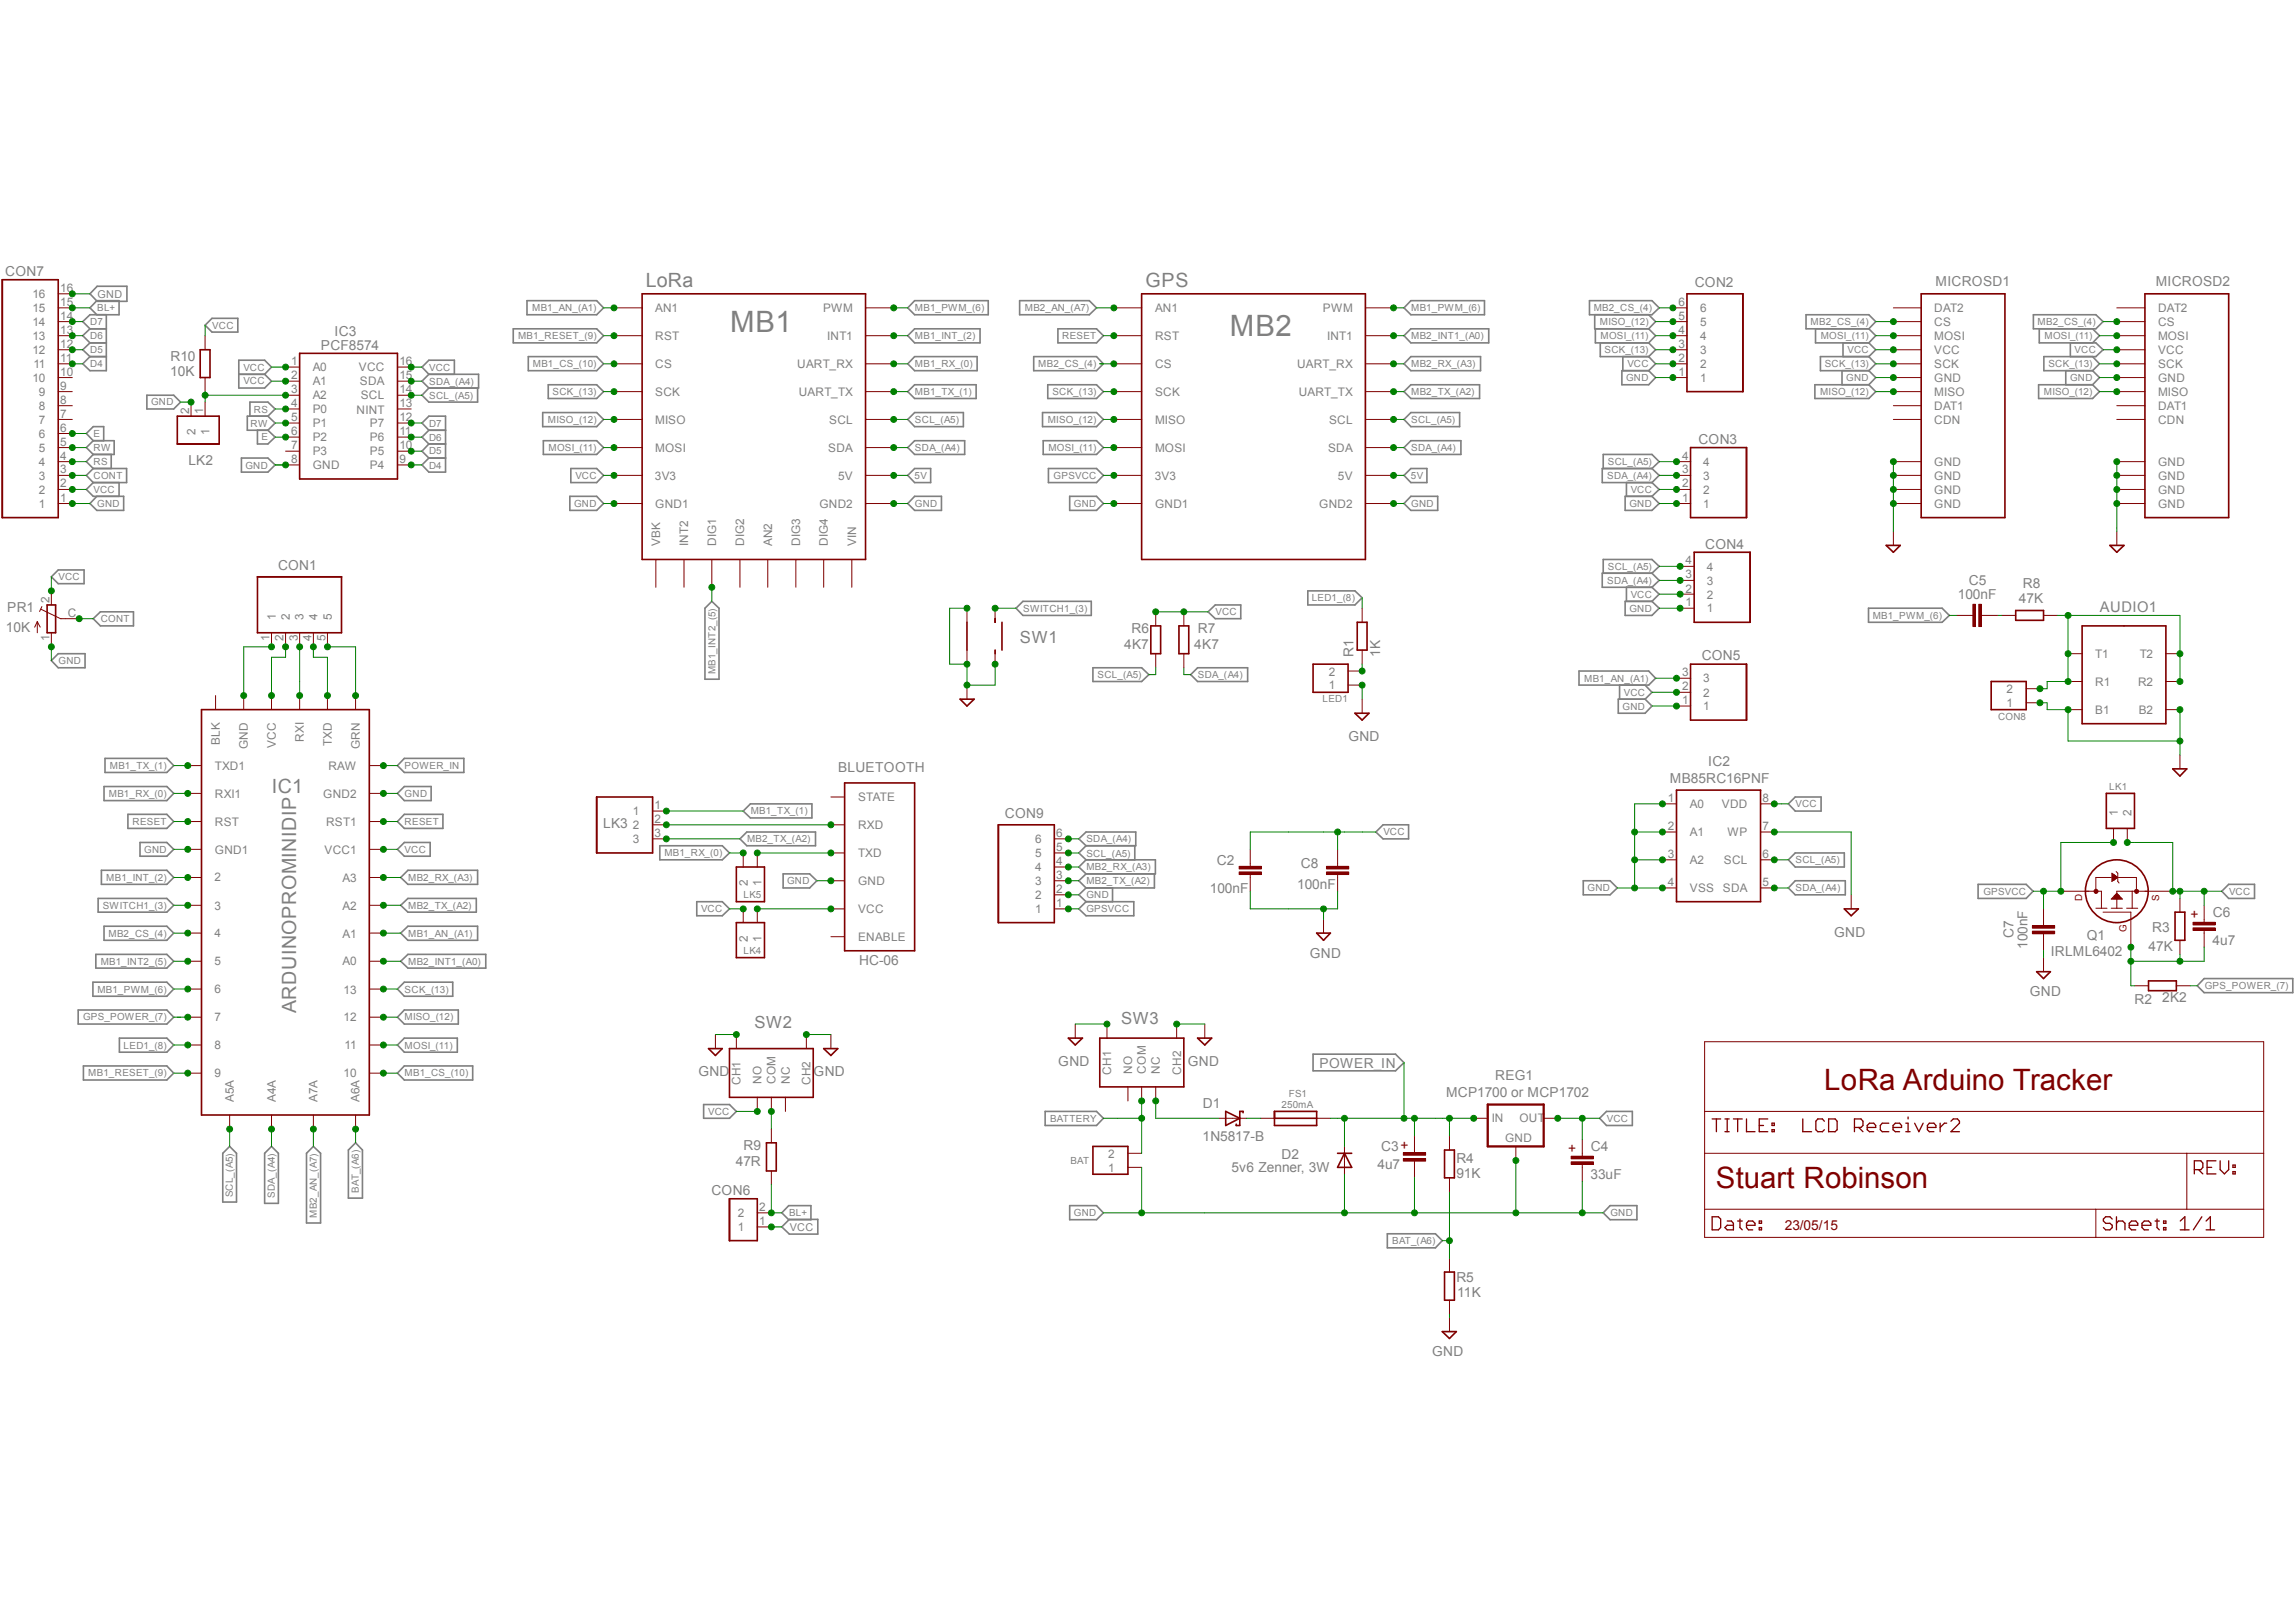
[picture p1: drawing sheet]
<svg xmlns="http://www.w3.org/2000/svg" width="297mm" height="210mm" viewBox="0 0 297 210" stroke-linecap="round" stroke-linejoin="round" font-family="sans-serif">
<defs><g id="words">
<g font-size="3.8" fill="#808080">
<text x="94.5" y="43">MB1</text>
<text x="159.2" y="43.4">MB2</text>
</g>
<g font-size="3.8" fill="#800000">
<text x="236.1" y="141.1">LoRa Arduino Tracker</text>
<text x="222" y="153.8">Stuart Robinson</text>
</g>
<g font-size="2.5" fill="#808080">
<text x="83.6" y="37.1">LoRa</text>
<text x="148.3" y="37.1">GPS</text>
<text x="35.2" y="102.7">IC1</text>
<text x="38.3" y="131.1" transform="rotate(-90 38.3 131.1)">ARDUINOPROMINIDIP</text>
</g>
<g font-size="2.2" fill="#808080">
<text x="132" y="83.2">SW1</text>
<text x="97.6" y="133">SW2</text>
<text x="145.1" y="132.5">SW3</text>
</g>
<text font-size="1.9" fill="#808080" x="271.7" y="79.2">AUDIO1</text>
<g font-size="1.8" fill="#808080">
<text x=".7" y="35.7">CON7</text>
<text x="219.3" y="37.1">CON2</text>
<text x="250.5" y="37">MICROSD1</text>
<text x="279" y="37">MICROSD2</text>
<text x="22.1" y="46.7">R10</text>
<text x="41.5" y="45.3">PCF8574</text>
<text x="43.3" y="43.4">IC3</text>
<text x="22" y="48.7">10K</text>
<text x="219.8" y="57.4">CON3</text>
<text x="24.4" y="60.1">LK2</text>
<text x="220.7" y="71">CON4</text>
<text x="36" y="73.7">CON1</text>
<text x="253.4" y="77.6">100nF</text>
<text x="254.8" y="75.7">C5</text>
<text x="261.8" y="76.1">R8</text>
<text x=".8" y="81.8">10K</text>
<text x=".9" y="79.2">PR1</text>
<text x="145.5" y="83.9">4K7</text>
<text x="146.4" y="82">R6</text>
<text x="154.6" y="83.9">4K7</text>
<text x="155" y="82">R7</text>
<text x="261.3" y="78.1">47K</text>
<text x="175.2" y="85" transform="rotate(-90 175.2 85)">R1</text>
<text x="178.6" y="85" transform="rotate(-90 178.6 85)">1K</text>
<text x="220.2" y="85.4">CON5</text>
<text x="174.5" y="95.9">GND</text>
<text x="108.5" y="99.9">BLUETOOTH</text>
<text x="216.1" y="101.3">MB85RC16PNF</text>
<text x="221.1" y="99.1">IC2</text>
<text x="78.1" y="107.1">LK3</text>
<text x="130" y="105.8">CON9</text>
<text x="157.5" y="111.9">C2</text>
<text x="168.4" y="112.4">C8</text>
<text x="156.5" y="115.5">100nF</text>
<text x="167.9" y="115.1">100nF</text>
<text x="286.4" y="118.7">C6</text>
<text x="111.2" y="124.8">HC-06</text>
<text x="169.5" y="123.9">GND</text>
<text x="237.4" y="121.2">GND</text>
<text x="260.6" y="121.4" transform="rotate(-90 260.6 121.4)">C7</text>
<text x="262.4" y="122.8" transform="rotate(-90 262.4 122.8)">100nF</text>
<text x="265.4" y="123.7">IRLML6402</text>
<text x="270" y="121.7">Q1</text>
<text x="278" y="123.1">47K</text>
<text x="278.5" y="120.6">R3</text>
<text x="286.3" y="122.3">4u7</text>
<text x="262.7" y="128.9">GND</text>
<text x="276.2" y="129.9">R2</text>
<text x="279.8" y="129.6">2K2</text>
<text x="136.9" y="137.9">GND</text>
<text x="153.7" y="137.9">GND</text>
<text x="90.4" y="139.3">GND</text>
<text x="105.3" y="139.3">GND</text>
<text x="155.7" y="143.3">D1</text>
<text x="170.8" y="138.1">POWER_IN</text>
<text x="187.2" y="142">MCP1700 or MCP1702</text>
<text x="193.5" y="139.7">REG1</text>
<text x="96.2" y="148.8">R9</text>
<text x="155.6" y="147.6">1N5817-B</text>
<text x="165.9" y="149.9">D2</text>
<text x="178.7" y="149">C3+</text>
<text x="205.9" y="149">C4</text>
<text x="92.1" y="154.6">CON6</text>
<text x="95.2" y="150.9">47R</text>
<text x="159.4" y="151.6">5v6 Zenner, 3W</text>
<text x="178.3" y="151.2">4u7</text>
<text x="188.5" y="152.5">91K</text>
<text x="188.5" y="150.5">R4</text>
<text x="205.8" y="152.6">33uF</text>
<text x="188.5" y="165.8">R5</text>
<text x="188.6" y="167.9">11K</text>
<text x="185.3" y="175.5">GND</text>
</g>
<g font-size="1.8" fill="#800000">
<text x="283.5" y="119">+</text>
<text x="202.9" y="149.2">+</text>
<text x="231" y="159.2">23/05/15</text>
</g>
<g font-size="1.5" fill="#808080">
<text x="4.2" y="40.4">15</text>
<text x="4.2" y="38.6">16</text>
<text x="7.8" y="41.4">14</text>
<text x="7.8" y="39.6">15</text>
<text x="7.8" y="37.8">16</text>
<text x="84.8" y="40.4">AN1</text>
<text x="106.5" y="40.4">PWM</text>
<text x="149.5" y="40.4">AN1</text>
<text x="171.2" y="40.4">PWM</text>
<text x="217.2" y="41.4">5</text>
<text x="217.2" y="39.6">6</text>
<text x="220" y="40.4">6</text>
<text x="250.3" y="40.4">DAT2</text>
<text x="279.3" y="40.4">DAT2</text>
<text x="4.2" y="45.8">12</text>
<text x="4.2" y="44">13</text>
<text x="4.2" y="42.2">14</text>
<text x="4.3" y="47.6">11</text>
<text x="7.8" y="46.8">11</text>
<text x="7.8" y="45">12</text>
<text x="7.8" y="43.2">13</text>
<text x="37.7" y="47.2">1</text>
<text x="51.7" y="47.2">16</text>
<text x="84.8" y="47.6">CS</text>
<text x="84.8" y="44">RST</text>
<text x="103.2" y="47.6">UART_RX</text>
<text x="107.1" y="44">INT1</text>
<text x="149.5" y="47.6">CS</text>
<text x="149.5" y="44">RST</text>
<text x="167.9" y="47.6">UART_RX</text>
<text x="171.7" y="44">INT1</text>
<text x="217.2" y="46.8">2</text>
<text x="217.2" y="45">3</text>
<text x="217.2" y="43.2">4</text>
<text x="220" y="47.6">2</text>
<text x="220" y="45.8">3</text>
<text x="220" y="44">4</text>
<text x="220" y="42.2">5</text>
<text x="250.3" y="42.2">CS</text>
<text x="250.3" y="44">MOSI</text>
<text x="250.3" y="45.8">VCC</text>
<text x="250.3" y="47.6">SCK</text>
<text x="279.3" y="42.2">CS</text>
<text x="279.3" y="44">MOSI</text>
<text x="279.3" y="45.8">VCC</text>
<text x="279.3" y="47.6">SCK</text>
<text x="4.2" y="49.4">10</text>
<text x="5" y="53">8</text>
<text x="5" y="51.2">9</text>
<text x="7.8" y="52.2">8</text>
<text x="7.8" y="50.4">9</text>
<text x="7.8" y="48.6">10</text>
<text x="24.5" y="53.6" transform="rotate(-90 24.5 53.6)">2</text>
<text x="26.3" y="53.6" transform="rotate(-90 26.3 53.6)">1</text>
<text x="37.7" y="49.1">2</text>
<text x="37.7" y="50.9">3</text>
<text x="37.7" y="52.7">4</text>
<text x="40.5" y="48">A0</text>
<text x="40.5" y="49.9">A1</text>
<text x="40.5" y="51.7">A2</text>
<text x="40.5" y="53.5">P0</text>
<text x="46.1" y="53.5">NINT</text>
<text x="46.4" y="48">VCC</text>
<text x="46.6" y="49.9">SDA</text>
<text x="46.7" y="51.7">SCL</text>
<text x="51.7" y="52.7">13</text>
<text x="51.7" y="50.9">14</text>
<text x="51.7" y="49.1">15</text>
<text x="84.8" y="51.2">SCK</text>
<text x="103.4" y="51.2">UART_TX</text>
<text x="149.5" y="51.2">SCK</text>
<text x="168.1" y="51.2">UART_TX</text>
<text x="217.2" y="48.6">1</text>
<text x="220" y="49.4">1</text>
<text x="250.3" y="53">DAT1</text>
<text x="250.3" y="49.4">GND</text>
<text x="250.3" y="51.2">MISO</text>
<text x="279.3" y="53">DAT1</text>
<text x="279.3" y="49.4">GND</text>
<text x="279.3" y="51.2">MISO</text>
<text x="5" y="58.5">5</text>
<text x="5" y="56.6">6</text>
<text x="5" y="54.9">7</text>
<text x="7.8" y="59.5">4</text>
<text x="7.8" y="57.7">5</text>
<text x="7.8" y="55.8">6</text>
<text x="7.8" y="54.1">7</text>
<text x="25.3" y="56.3" transform="rotate(-90 25.3 56.3)">2</text>
<text x="27.1" y="56.3" transform="rotate(-90 27.1 56.3)">1</text>
<text x="37.7" y="54.5">5</text>
<text x="37.7" y="56.3">6</text>
<text x="37.7" y="58.1">7</text>
<text x="37.7" y="59.9">8</text>
<text x="40.5" y="55.3">P1</text>
<text x="40.5" y="57.1">P2</text>
<text x="40.5" y="58.9">P3</text>
<text x="47.9" y="58.9">P5</text>
<text x="47.9" y="57.1">P6</text>
<text x="47.9" y="55.3">P7</text>
<text x="51.7" y="59.9">9</text>
<text x="51.7" y="58.1">10</text>
<text x="51.7" y="56.3">11</text>
<text x="51.7" y="54.5">12</text>
<text x="84.8" y="58.5">MOSI</text>
<text x="84.8" y="54.8">MISO</text>
<text x="107.2" y="58.5">SDA</text>
<text x="107.3" y="54.9">SCL</text>
<text x="149.5" y="58.5">MOSI</text>
<text x="149.5" y="54.8">MISO</text>
<text x="171.9" y="58.5">SDA</text>
<text x="172" y="54.9">SCL</text>
<text x="217.7" y="59.5">4</text>
<text x="250.3" y="54.9">CDN</text>
<text x="279.3" y="54.9">CDN</text>
<text x="5" y="65.7">1</text>
<text x="5" y="63.9">2</text>
<text x="5" y="62.1">3</text>
<text x="5" y="60.3">4</text>
<text x="7.8" y="64.9">1</text>
<text x="7.8" y="63.1">2</text>
<text x="7.8" y="61.3">3</text>
<text x="40.5" y="60.7">GND</text>
<text x="47.9" y="60.7">P4</text>
<text x="84.8" y="62.1">3V3</text>
<text x="84.8" y="65.7">GND1</text>
<text x="106" y="65.7">GND2</text>
<text x="108.5" y="62.1">5V</text>
<text x="149.4" y="62.1">3V3</text>
<text x="149.5" y="65.7">GND1</text>
<text x="170.7" y="65.7">GND2</text>
<text x="173.1" y="62.1">5V</text>
<text x="217.7" y="64.9">1</text>
<text x="217.7" y="63.1">2</text>
<text x="217.7" y="61.3">3</text>
<text x="220.4" y="65.7">1</text>
<text x="220.4" y="63.9">2</text>
<text x="220.4" y="62.1">3</text>
<text x="220.4" y="60.3">4</text>
<text x="250.3" y="60.3">GND</text>
<text x="250.3" y="62.1">GND</text>
<text x="250.3" y="63.9">GND</text>
<text x="250.3" y="65.7">GND</text>
<text x="279.3" y="60.3">GND</text>
<text x="279.3" y="62.1">GND</text>
<text x="279.3" y="63.9">GND</text>
<text x="279.3" y="65.7">GND</text>
<text x="85.4" y="70.7" transform="rotate(-90 85.4 70.7)">VBK</text>
<text x="89.1" y="70.7" transform="rotate(-90 89.1 70.7)">INT2</text>
<text x="92.7" y="70.7" transform="rotate(-90 92.7 70.7)">DIG1</text>
<text x="96.3" y="70.7" transform="rotate(-90 96.3 70.7)">DIG2</text>
<text x="99.9" y="70.7" transform="rotate(-90 99.9 70.7)">AN2</text>
<text x="103.5" y="70.7" transform="rotate(-90 103.5 70.7)">DIG3</text>
<text x="107.1" y="70.7" transform="rotate(-90 107.1 70.7)">DIG4</text>
<text x="110.8" y="70.7" transform="rotate(-90 110.8 70.7)">VIN</text>
<text x="218.1" y="76.7">2</text>
<text x="218.1" y="74.8">3</text>
<text x="218.1" y="73">4</text>
<text x="220.9" y="77.5">2</text>
<text x="220.9" y="75.7">3</text>
<text x="220.9" y="73.8">4</text>
<text x="6.4" y="83" transform="rotate(-90 6.4 83)">1</text>
<text x="6.4" y="78" transform="rotate(-90 6.4 78)">2</text>
<text x="8.8" y="79.8">C</text>
<text x="34.9" y="83" transform="rotate(-90 34.9 83)">1</text>
<text x="35.7" y="80.2" transform="rotate(-90 35.7 80.2)">1</text>
<text x="36.7" y="83" transform="rotate(-90 36.7 83)">2</text>
<text x="37.5" y="80.2" transform="rotate(-90 37.5 80.2)">2</text>
<text x="38.5" y="83" transform="rotate(-90 38.5 83)">3</text>
<text x="39.3" y="80.2" transform="rotate(-90 39.3 80.2)">3</text>
<text x="40.3" y="83" transform="rotate(-90 40.3 83)">4</text>
<text x="41.1" y="80.2" transform="rotate(-90 41.1 80.2)">4</text>
<text x="42.1" y="83" transform="rotate(-90 42.1 83)">5</text>
<text x="42.9" y="80.2" transform="rotate(-90 42.9 80.2)">5</text>
<text x="218.1" y="78.4">1</text>
<text x="220.9" y="79.2">1</text>
<text x="172" y="89.2">1</text>
<text x="172" y="87.4">2</text>
<text x="217.7" y="89.3">2</text>
<text x="217.7" y="87.5">3</text>
<text x="220.4" y="88.3">3</text>
<text x="259.7" y="89.7">2</text>
<text x="271.1" y="85.1">T1</text>
<text x="271.1" y="88.8">R1</text>
<text x="276.7" y="88.7">R2</text>
<text x="276.9" y="85.1">T2</text>
<text x="217.7" y="91.1">1</text>
<text x="220.4" y="91.9">1</text>
<text x="220.4" y="90.1">2</text>
<text x="259.7" y="91.5">1</text>
<text x="271.1" y="92.4">B1</text>
<text x="276.8" y="92.4">B2</text>
<text x="27.8" y="99.6">TXD1</text>
<text x="28.4" y="96.4" transform="rotate(-90 28.4 96.4)">BLK</text>
<text x="32.1" y="96.9" transform="rotate(-90 32.1 96.9)">GND</text>
<text x="35.7" y="96.8" transform="rotate(-90 35.7 96.8)">VCC</text>
<text x="39.3" y="96" transform="rotate(-90 39.3 96)">RXI</text>
<text x="42.5" y="99.6">RAW</text>
<text x="42.9" y="96.5" transform="rotate(-90 42.9 96.5)">TXD</text>
<text x="46.6" y="96.9" transform="rotate(-90 46.6 96.9)">GRN</text>
<text x="27.8" y="103.2">RXI1</text>
<text x="27.8" y="106.8">RST</text>
<text x="41.8" y="103.2">GND2</text>
<text x="42.2" y="106.8">RST1</text>
<text x="81.9" y="105.5">1</text>
<text x="81.9" y="107.3">2</text>
<text x="84.7" y="104.7">1</text>
<text x="84.7" y="106.5">2</text>
<text x="111" y="103.7">STATE</text>
<text x="111" y="107.3">RXD</text>
<text x="215.9" y="103.8">1</text>
<text x="215.9" y="107.4">2</text>
<text x="218.7" y="104.6">A0</text>
<text x="222.8" y="104.6">VDD</text>
<text x="228.1" y="107.4">7</text>
<text x="228.1" y="103.8">8</text>
<text x="274.1" y="105.5" transform="rotate(-90 274.1 105.5)">1</text>
<text x="275.8" y="105.5" transform="rotate(-90 275.8 105.5)">2</text>
<text x="27.8" y="110.4">GND1</text>
<text x="42" y="110.4">VCC1</text>
<text x="81.9" y="109.1">3</text>
<text x="84.7" y="108.3">3</text>
<text x="111" y="110.9">TXD</text>
<text x="133.9" y="112.7">4</text>
<text x="133.9" y="110.9">5</text>
<text x="133.9" y="109.1">6</text>
<text x="136.7" y="113.7">3</text>
<text x="136.7" y="111.9">4</text>
<text x="136.7" y="110.1">5</text>
<text x="136.7" y="108.3">6</text>
<text x="215.9" y="111">3</text>
<text x="218.7" y="108.2">A1</text>
<text x="218.7" y="111.8">A2</text>
<text x="223.1" y="111.8">SCL</text>
<text x="223.6" y="108.2">WP</text>
<text x="228.1" y="111">6</text>
<text x="27.8" y="114">2</text>
<text x="27.8" y="117.7">3</text>
<text x="44.3" y="114.1">A3</text>
<text x="44.3" y="117.7">A2</text>
<text x="96.8" y="114.7" transform="rotate(-90 96.8 114.7)">2</text>
<text x="98.6" y="114.7" transform="rotate(-90 98.6 114.7)">1</text>
<text x="111" y="114.5">GND</text>
<text x="111" y="118.2">VCC</text>
<text x="133.9" y="118.2">1</text>
<text x="133.9" y="116.3">2</text>
<text x="133.9" y="114.5">3</text>
<text x="136.7" y="117.3">1</text>
<text x="136.7" y="115.5">2</text>
<text x="215.9" y="114.6">4</text>
<text x="218.7" y="115.4">VSS</text>
<text x="223" y="115.4">SDA</text>
<text x="228.1" y="114.6">5</text>
<text x="27.8" y="121.3">4</text>
<text x="27.8" y="124.9">5</text>
<text x="44.3" y="121.3">A1</text>
<text x="44.3" y="124.9">A0</text>
<text x="96.8" y="121.9" transform="rotate(-90 96.8 121.9)">2</text>
<text x="98.6" y="121.9" transform="rotate(-90 98.6 121.9)">1</text>
<text x="111" y="121.8">ENABLE</text>
<text x="27.8" y="128.5">6</text>
<text x="44.5" y="128.6">13</text>
<text x="27.8" y="132.2">7</text>
<text x="27.8" y="135.8">8</text>
<text x="44.5" y="132.2">12</text>
<text x="44.6" y="135.8">11</text>
<text x="27.8" y="139.4">9</text>
<text x="30.3" y="142.6" transform="rotate(-90 30.3 142.6)">A5A</text>
<text x="35.7" y="142.6" transform="rotate(-90 35.7 142.6)">A4A</text>
<text x="41.1" y="142.6" transform="rotate(-90 41.1 142.6)">A7A</text>
<text x="44.5" y="139.4">10</text>
<text x="46.5" y="142.6" transform="rotate(-90 46.5 142.6)">A6A</text>
<text x="95.8" y="140.4" transform="rotate(-90 95.8 140.4)">CH1</text>
<text x="98.6" y="140.3" transform="rotate(-90 98.6 140.3)">NO</text>
<text x="100.4" y="140.3" transform="rotate(-90 100.4 140.3)">COM</text>
<text x="102.2" y="140.3" transform="rotate(-90 102.2 140.3)">NC</text>
<text x="104.9" y="140.4" transform="rotate(-90 104.9 140.4)">CH2</text>
<text x="143.8" y="139.1" transform="rotate(-90 143.8 139.1)">CH1</text>
<text x="146.5" y="138.9" transform="rotate(-90 146.5 138.9)">NO</text>
<text x="148.3" y="138.9" transform="rotate(-90 148.3 138.9)">COM</text>
<text x="150.1" y="138.9" transform="rotate(-90 150.1 138.9)">NC</text>
<text x="152.9" y="139.1" transform="rotate(-90 152.9 139.1)">CH2</text>
<text x="143.4" y="149.8">2</text>
<text x="193" y="145.2">IN</text>
<text x="194.8" y="147.8">GND</text>
<text x="196.6" y="145.2">OUT</text>
<text x="143.4" y="151.6">1</text>
<text x="95.5" y="159.3">1</text>
<text x="95.5" y="157.5">2</text>
<text x="98.3" y="158.5">1</text>
<text x="98.3" y="156.7">2</text>
</g>
<g font-size="1.4" fill="#808080">
<text x="12.6" y="38.5">GND</text>
<text x="102.2" y="159.3">VCC</text>
</g>
<g font-size="1.3" fill="#808080">
<text x="12.6" y="40.3">BL+</text>
<text x="68.9" y="40.3">MB1_AN_(A1)</text>
<text x="118.4" y="40.3">MB1_PWM_(6)</text>
<text x="132.6" y="40.3">MB2_AN_(A7)</text>
<text x="182.6" y="40.3">MB1_PWM_(6)</text>
<text x="206.2" y="40.3">MB2_CS_(4)</text>
<text x="11.7" y="47.5">D4</text>
<text x="11.7" y="45.7">D5</text>
<text x="11.7" y="43.9">D6</text>
<text x="11.7" y="42.1">D7</text>
<text x="27.5" y="42.5">VCC</text>
<text x="31.5" y="48">VCC</text>
<text x="55.5" y="48">VCC</text>
<text x="67.1" y="43.9">MB1_RESET_(9)</text>
<text x="69" y="47.5">MB1_CS_(10)</text>
<text x="118.4" y="43.9">MB1_INT_(2)</text>
<text x="118.4" y="47.5">MB1_RX_(0)</text>
<text x="134.4" y="47.5">MB2_CS_(4)</text>
<text x="137.5" y="43.9">RESET</text>
<text x="182.6" y="47.5">MB2_RX_(A3)</text>
<text x="182.6" y="43.9">MB2_INT1_(A0)</text>
<text x="207.1" y="42.1">MISO_(12)</text>
<text x="207.1" y="43.9">MOSI_(11)</text>
<text x="207.6" y="45.7">SCK_(13)</text>
<text x="210.6" y="47.5">VCC</text>
<text x="234.3" y="42.1">MB2_CS_(4)</text>
<text x="235.6" y="43.9">MOSI_(11)</text>
<text x="236.1" y="47.5">SCK_(13)</text>
<text x="239.1" y="45.7">VCC</text>
<text x="263.7" y="42.1">MB2_CS_(4)</text>
<text x="264.6" y="43.9">MOSI_(11)</text>
<text x="265.1" y="47.5">SCK_(13)</text>
<text x="268.5" y="45.7">VCC</text>
<text x="19.6" y="52.5">GND</text>
<text x="31.5" y="49.7">VCC</text>
<text x="32.9" y="53.4">RS</text>
<text x="55.5" y="51.6">SCL_(A5)</text>
<text x="55.5" y="49.8">SDA_(A4)</text>
<text x="71.5" y="51.1">SCK_(13)</text>
<text x="118.4" y="51.1">MB1_TX_(1)</text>
<text x="136.2" y="51.1">SCK_(13)</text>
<text x="182.6" y="51.1">MB2_TX_(A2)</text>
<text x="210.4" y="49.3">GND</text>
<text x="235.5" y="51.1">MISO_(12)</text>
<text x="238.9" y="49.3">GND</text>
<text x="264.5" y="51.1">MISO_(12)</text>
<text x="267.9" y="49.3">GND</text>
<text x="12.1" y="56.6">E</text>
<text x="12.1" y="58.4">RW</text>
<text x="32.4" y="55.2">RW</text>
<text x="33.8" y="57">E</text>
<text x="55.5" y="58.8">D5</text>
<text x="55.5" y="57">D6</text>
<text x="55.5" y="55.2">D7</text>
<text x="70.9" y="54.7">MISO_(12)</text>
<text x="71" y="58.3">MOSI_(11)</text>
<text x="118.4" y="54.7">SCL_(A5)</text>
<text x="118.4" y="58.4">SDA_(A4)</text>
<text x="135.6" y="54.7">MISO_(12)</text>
<text x="135.7" y="58.3">MOSI_(11)</text>
<text x="182.6" y="54.7">SCL_(A5)</text>
<text x="182.6" y="58.4">SDA_(A4)</text>
<text x="12.1" y="63.8">VCC</text>
<text x="12.1" y="60.2">RS</text>
<text x="12.1" y="62">CONT</text>
<text x="12.6" y="65.6">GND</text>
<text x="31.7" y="60.6">GND</text>
<text x="55.5" y="60.6">D4</text>
<text x="74.3" y="65.6">GND</text>
<text x="74.5" y="62">VCC</text>
<text x="118.4" y="62">5V</text>
<text x="118.4" y="65.6">GND</text>
<text x="136.4" y="62">GPSVCC</text>
<text x="139" y="65.6">GND</text>
<text x="182.6" y="62">5V</text>
<text x="182.6" y="65.6">GND</text>
<text x="208" y="62">SDA_(A4)</text>
<text x="208.1" y="60.2">SCL_(A5)</text>
<text x="210.9" y="65.6">GND</text>
<text x="211" y="63.8">VCC</text>
<text x="7.6" y="75.1">VCC</text>
<text x="169.8" y="77.8">LED1_(8)</text>
<text x="208" y="75.5">SDA_(A4)</text>
<text x="208.1" y="73.7">SCL_(A5)</text>
<text x="211" y="77.3">VCC</text>
<text x="13" y="80.5">CONT</text>
<text x="132.4" y="79.2">SWITCH1_(3)</text>
<text x="157.3" y="79.6">VCC</text>
<text x="210.9" y="79.2">GND</text>
<text x="242.4" y="80.1">MB1_PWM_(6)</text>
<text x="7.6" y="85.9">GND</text>
<text x="92.6" y="87.2" transform="rotate(-90 92.6 87.2)">MB1_INT2_(5)</text>
<text x="142" y="87.7">SCL_(A5)</text>
<text x="155" y="87.8">SDA_(A4)</text>
<text x="205" y="88.2">MB1_AN_(A1)</text>
<text x="171.2" y="90.9">LED1</text>
<text x="210" y="91.8">GND</text>
<text x="210.1" y="90">VCC</text>
<text x="258.6" y="93.2">CON8</text>
<text x="14.2" y="99.5">MB1_TX_(1)</text>
<text x="52.4" y="99.5">POWER_IN</text>
<text x="14.1" y="103.1">MB1_RX_(0)</text>
<text x="17.1" y="106.7">RESET</text>
<text x="52.4" y="103.1">GND</text>
<text x="52.4" y="106.7">RESET</text>
<text x="97.2" y="105.4">MB1_TX_(1)</text>
<text x="232.4" y="104.5">VCC</text>
<text x="273" y="102.2">LK1</text>
<text x="13.8" y="114">MB1_INT_(2)</text>
<text x="18.7" y="110.3">GND</text>
<text x="52.4" y="110.4">VCC</text>
<text x="52.8" y="114">MB2_RX_(A3)</text>
<text x="86" y="110.8">MB1_RX_(0)</text>
<text x="96.7" y="109">MB2_TX_(A2)</text>
<text x="140.6" y="110.8">SCL_(A5)</text>
<text x="140.6" y="109">SDA_(A4)</text>
<text x="140.6" y="112.6">MB2_RX_(A3)</text>
<text x="179" y="108.1">VCC</text>
<text x="232.4" y="111.7">SCL_(A5)</text>
<text x="13.3" y="117.6">SWITCH1_(3)</text>
<text x="52.8" y="117.6">MB2_TX_(A2)</text>
<text x="90.7" y="118">VCC</text>
<text x="96.2" y="116.2">LK5</text>
<text x="101.9" y="114.4">GND</text>
<text x="140.6" y="116.2">GND</text>
<text x="140.6" y="114.4">MB2_TX_(A2)</text>
<text x="140.6" y="118">GPSVCC</text>
<text x="205.4" y="115.3">GND</text>
<text x="232.4" y="115.3">SDA_(A4)</text>
<text x="256.7" y="115.8">GPSVCC</text>
<text x="288.5" y="115.8">VCC</text>
<text x="13" y="124.8">MB1_INT2_(5)</text>
<text x="14.1" y="121.2">MB2_CS_(4)</text>
<text x="52.8" y="121.2">MB1_AN_(A1)</text>
<text x="52.8" y="124.8">MB2_INT1_(A0)</text>
<text x="96.2" y="123.5">LK4</text>
<text x="12.6" y="128.4">MB1_PWM_(6)</text>
<text x="52.4" y="128.4">SCK_(13)</text>
<text x="285.3" y="128">GPS_POWER_(7)</text>
<text x="10.8" y="132">GPS_POWER_(7)</text>
<text x="16" y="135.7">LED1_(8)</text>
<text x="52.4" y="132">MISO_(12)</text>
<text x="52.4" y="135.7">MOSI_(11)</text>
<text x="11.4" y="139.3">MB1_RESET_(9)</text>
<text x="52.4" y="139.3">MB1_CS_(10)</text>
<text x="165.9" y="143.3">250mA</text>
<text x="166.8" y="142">FS1</text>
<text x="91.7" y="144.2">VCC</text>
<text x="135.9" y="145.2">BATTERY</text>
<text x="207.9" y="145.2">VCC</text>
<text x="30.1" y="154.9" transform="rotate(-90 30.1 154.9)">SCL_(A5)</text>
<text x="35.6" y="155" transform="rotate(-90 35.6 155)">SDA_(A4)</text>
<text x="46.4" y="154.4" transform="rotate(-90 46.4 154.4)">BAT_(A6)</text>
<text x="138.5" y="150.6">BAT</text>
<text x="41" y="157.6" transform="rotate(-90 41 157.6)">MB2_AN_(A7)</text>
<text x="102.1" y="157.4">BL+</text>
<text x="139" y="157.4">GND</text>
<text x="180.2" y="161">BAT_(A6)</text>
<text x="208.4" y="157.4">GND</text>
</g>
<g font-size="1.3" fill="#800000">
<text x="269.5" y="116.6" transform="rotate(-90 269.5 116.6)">D</text>
<text x="279.4" y="116.5" transform="rotate(-90 279.4 116.5)">S</text>
<text x="275.2" y="120.7" transform="rotate(-90 275.2 120.7)">G</text>
</g>
</g></defs>
<g fill="none" stroke="#808080" stroke-width=".21">
<path d="M12.6 37h3.8v2h-3.8l-1-1zM68.2 38.9h9l.9 .9-.9 .9h-9zM118.4 38.9h9.5v1.8h-9.5l-.9-.9zM132 38.9h9l.9 .9-.9 .9h-9zM182.6 38.9h9.5v1.8h-9.5l-.9-.9zM205.7 38.9h8.1l.9 .9-.9 .9h-8.1zM11.6 44.4h2.2M11.6 46.1h2.2M11.6 42.5h2.2M11.6 44.4l-.9 .9 .9 .8M11.6 42.5l-.9 .9 .9 1M12.1 57l-.9-.9 .9-.9h1.3v1.8"/>
<path d="M12.1 57h2.7v1.8h-2.7M12.1 58.8l-.9 .9 .9 .9M12.1 57l-.9 .9 .9 .9M12.5 40.7l-.9-.9 .9-.9h2.9v1.8h-3.8l-.9 .9 .9 .9M13.8 40.7v7.3h-2.2l-.9-.9 .9-1M14.4 58.8v1.8M19 51.1h3.5l.9 .9-.9 .9h-3.5zM26.5 42.1l.9-.9h3.4v1.8h-3.4zM30.9 46.6h3.3l.9 .9-.9 .9 .9 .9-.9 .9h-3.3zM30.9 48.4h3.3M31.2 59.3h3.5l.9 .9-.9 .9h-3.5zM32.3 53.8v-1.8h2.4l.9 .9-.9 .9"/>
<path d="M33.3 55.7v1.7h1.4l.9-.8-.9-.9M34.7 53.8h-2.7v1.9h2.7M34.7 53.8l.9 .9-.9 1M55.5 55.7l-.9-1 .9-.9h2.2v7.3h-2.2l-.9-.9 .9-.9M55.5 59.3h2.2M55.5 48.4l-.9-.9 .9-.9h3.3v1.8M55.5 48.4h6.4v1.8h-6.4M55.5 50.2l-.9 .9 .9 .9h6.3v-1.8M55.5 48.4l-.9 .9 .9 .9M55.5 57.4h2.2M55.5 55.7h2.2M55.5 57.4l-.9 1 .9 .9"/>
<path d="M55.5 55.7l-.9 .9 .9 .8M66.4 42.5h10.8l.9 .9-.9 1h-10.8zM68.4 46.1h8.8l.9 1-.9 .9h-8.8zM70.2 53.4h7l.9 .9-.9 .9h-7zM70.3 57h6.9l.9 .9-.9 .9h-6.9zM71 49.8h6.2l.9 .9-.9 .9h-6.2zM117.5 43.4l.9-.9h8.4v1.9h-8.4zM117.5 54.3l.9-.9h6.3v1.8h-6.3zM118.4 46.1h8v1.9h-8l-.9-.9zM118.4 49.8h7.9v1.8h-7.9l-.9-.9zM118.4 57h6.4v1.8h-6.4l-.9-.9zM133.8 46.1h8.1l.9 1-.9 .9h-8.1z"/>
<path d="M134.9 53.4h7l.9 .9-.9 .9h-7zM135 57h6.9l.9 .9-.9 .9h-6.9zM135.6 49.8h6.3l.9 .9-.9 .9h-6.3zM136.9 42.5h5l.9 .9-.9 1h-5zM181.7 50.7l.9-.9h8.9v1.8h-8.9zM181.7 43.4l.9-.9h10.1v1.9h-10.1zM181.7 54.3l.9-.9h6.3v1.8h-6.3zM181.7 57.9l.9-.9h6.5v1.8h-6.5zM182.6 46.1h9v1.9h-9l-.9-.9zM206.4 40.7v1.8h7M206.5 42.5v1.9h6.9M207.1 44.4v1.7h6.3"/>
<path d="M209.9 48h3.5l.8 .9-.8 .9h-3.5zM210 46.1v1.9M213.4 46.1l.8 1-.8 .9M213.4 44.4l.8 .9-.8 .8M213.4 40.7l.8 .9-.8 .9M213.4 42.5l.8 .9-.8 1M233.7 40.7h8.2l.8 .9-.8 .9h-8.2zM234.9 49.8h7l.8 .9-.8 .9h-7zM234.9 42.5v1.9h7M238.4 48v1.8M238.5 44.4v1.7M241.9 48l.8 .9-.8 .9"/>
<path d="M241.9 46.1h-6.3v1.9h6.3M241.9 44.4l.8 .9-.8 .8M241.9 46.1l.8 1-.8 .9M241.9 42.5l.8 .9-.8 1M263.1 40.7h8.1l1 .9-1 .9h-8.1zM263.8 49.8h7l.9 .9-.9 .9h-7zM263.9 42.5v1.9h7.3l1 .9-1 .8h-6.7v1.9h6.3M267.3 48v1.8M267.9 44.4v1.7M270.8 48l.9 .9-.9 .9M270.8 46.1l.9 1-.9 .9M270.8 42.5l.9 .9-.9 1"/>
<path d="M6.6 74.6l.9-.9h3.4v1.8h-3.4zM12.1 62.4l-.9 .9 .9 .9h3.9v1.8h-3.5l-.9-.8 .9-1M12.1 60.6h4.3v1.8h-4.3M12.1 60.6l-.9 .9 .9 .9M15.4 62.4v1.8M73.7 64.2h3.5l.9 1-.9 .8h-3.5zM73.9 60.6h3.3l.9 .9-.9 .9h-3.3zM92.1 77.8l.9 .9v9.2h-1.8v-9.2zM117.5 61.5l.9-.9h2v1.8h-2zM118.4 64.2h3.4v1.8h-3.4l-.9-.8zM131.5 78.7l.9-.9h8.8v1.8h-8.8zM135.7 60.6h6.2l.9 .9-.9 .9h-6.2z"/>
<path d="M138.4 64.2h3.5l.9 1-.9 .8h-3.5zM156.3 79.2l1-.9h3.3v1.8h-3.3zM169.2 76.5h6.1l1 .8-1 1h-6.1zM181.7 61.5l.9-.9h2.1v1.8h-2.1zM182.6 64.2h3.5v1.8h-3.5l-.9-.8zM207.5 60.6v-1.8h6.3l.9 .9-.9 .9M207.5 74.2v-1.8h6.3l.9 .9-.9 .9M210.3 64.2h3.5l.9 1-.9 .8h-3.5zM210.3 77.8h3.5l.9 .9-.9 .9h-3.5zM210.5 62.4v1.8M210.5 76v1.8M213.8 60.6h-6.5v1.8h6.5"/>
<path d="M213.8 62.4l.9 .9-.9 .9M213.8 76l.9 .9-.9 .9M213.8 74.2h-6.5v1.8h6.5M213.8 60.6l.9 .9-.9 .9M213.8 74.2l.9 .9-.9 .9M241.8 78.7h9.5l1 .9-1 .9h-9.5zM7.5 84.6h3.5v1.8h-3.5l-.9-.9zM12.1 80.1l.9-.9h4.3v1.8h-4.3zM13.6 98.1h8l.9 1-.9 .8h-8zM52.3 98.1h7.7v1.8h-7.7l-.9-.8zM141.4 86.4h6.3l1 .9-1 .9h-6.3zM155 86.4h6.5v1.8h-6.5l-.9-.9z"/>
<path d="M204.3 86.8h9.1l.8 1-.8 .8h-9.1zM209.4 90.5h3.5l.9 .9-.9 .9h-3.5zM209.6 88.6v1.9M212.9 88.6l.9 1-.9 .9M12.7 116.2h8.9l.9 .9-.9 .9h-8.9zM13.1 112.6h8.5l.9 .9-.9 .9h-8.5zM13.5 101.8h8.1l.9 .9-.9 .9h-8.1zM13.5 119.8h8.1l.9 .9-.9 1h-8.1zM16.6 105.4h5l.9 .9-.9 .9h-5zM18.1 109h3.5l.9 .9-.9 .9h-3.5zM51.4 102.7l.9-.9h3.5v1.8h-3.5zM51.4 109.9l.9-.9h3.4v1.8h-3.4z"/>
<path d="M51.9 113.5l.9-.9h9v1.8h-9zM51.9 117.1l.9-.9h8.8v1.8h-8.8zM52.3 105.4h5v1.8h-5l-.9-.9zM85.4 109.4h8.1l.9 1-.9 .9h-8.1zM90.2 116.7h3.3l.9 .9-.9 .9h-3.3zM95.8 108.5l.8-.8h8.9v1.7h-8.9zM96.2 104.9l.9-.9h8v1.8h-8zM101.3 113.1h3.5l.9 .9-.9 .9h-3.5zM139.6 108.5l.9-.8h6.5v1.7h-6.5zM140.5 111.3h9v1.8h-9M140.5 114.9l-.9 .9 .9 .9M140.5 116.7h6.2v1.8h-6.2l-.9-.9z"/>
<path d="M140.5 109.4l-.9 1 .9 .9M140.5 111.3l-.9 .9 .9 .9M140.5 113.1l-.9 .9 .9 .9M144 114.9v1.8M146.9 109.4v1.9M149.4 113.1v1.8h-8.9M178.1 107.7l.9-1h3.3v1.8h-3.3zM204.9 114h3.5l.9 .9-.9 .9h-3.5zM231.4 104l.9-.9h3.4v1.8h-3.4zM231.4 111.3l.9-.9h6.4v1.8h-6.4zM232.3 114h6.5v1.8h-6.5l-.9-.9zM256 114.4h6.2l.9 .9-.9 .9h-6.2z"/>
<path d="M287.5 115.3l.9-.9h3.4v1.8h-3.4zM10.1 130.7h11.5l.9 .9-.9 .9h-11.5zM10.8 137.9h10.8l.9 1-.9 .8h-10.8zM12 127.1h9.6l.9 .9-.9 .9h-9.6zM12.4 123.5h9.2l.9 .9-.9 .9h-9.2zM15.5 134.3h6.1l.9 .9-.9 .9h-6.1zM51.4 128l.9-.9h6.3v1.8h-6.3zM51.4 135.2l.9-.9h6.9v1.8h-6.9zM51.9 120.7l.9-.9h9v1.9h-9zM51.9 124.4l.9-.9h10.1v1.8h-10.1zM52.3 130.7h7v1.8h-7l-.9-.9zM52.3 137.9h8.9v1.8h-8.9l-.9-.8z"/>
<path d="M169.9 136.4h10.7l1.1 1.1-1.1 1.1h-10.7zM285.2 126.6h11.5v1.8h-11.5l-.8-.8zM29.7 148.3l.9 .9v6.3h-1.8v-6.3zM35.1 148.3l.9 .9v6.5h-1.8v-6.5zM40.6 148.3l.9 .9v9h-1.8v-9zM46 147.9l.9 .9v6.2h-1.8v-6.2zM91.1 142.9h3.3l.9 .9-.9 .9h-3.3zM101.2 158.7l1-.9h3.6v1.9h-3.6zM102.1 156h2.8v1.8h-2.8l-.9-.9zM135.3 143.8h6.6l.9 .9-.9 .9h-6.6zM138.4 156h3.5l.9 .9-.9 .9h-3.5zM179.5 159.6h6.3l.8 .9-.8 1h-6.3z"/>
<path d="M207 144.7l.9-.9h3.3v1.8h-3.3zM208.4 156h3.4v1.8h-3.4l-.9-.9z"/>
</g>
<g fill="none" stroke="#800000" stroke-width=".13">
<path d="M79.5 39.8h3.6M112 39.8h3.7M144.1 39.8h3.6M176.7 39.8h3.6M245 39.8h3.6M79.5 43.4h3.6M79.5 47.1h3.6M79.5 50.7h3.6M79.5 54.3h3.6M79.5 57.9h3.6M112 43.4h3.7M112 47.1h3.7"/>
<path d="M112 50.7h3.7M112 54.3h3.7M112 57.9h3.7M144.1 43.4h3.6M144.1 47.1h3.6M144.1 50.7h3.6M144.1 54.3h3.6M144.1 57.9h3.6M176.7 43.4h3.6M176.7 47.1h3.6M176.7 50.7h3.6M176.7 54.3h3.6"/>
<path d="M176.7 57.9h3.6M217 59.7h1.8M245 52.5h3.6M245 41.6h3.6M245 43.4h3.6M245 45.3h3.6M245 47.1h3.6M245 48.9h3.6M245 50.7h3.6M245 59.7h3.6M245 54.3h3.6M79.5 61.5h3.6"/>
<path d="M79.5 65.2h3.6M84.9 72.4v3.6M88.5 72.4v3.6M92.1 72.4v3.6M95.8 72.4v3.6M99.4 72.4v3.6M103 72.4v3.6M106.6 72.4v3.6M110.2 72.4v3.6M112 61.5h3.7M112 65.2h3.7M144.1 61.5h3.6"/>
<path d="M144.1 65.2h3.6M149.6 79.2v1.8M153.2 79.2v1.8M176.3 78.7v1.8M176.7 61.5h3.6M176.7 65.2h3.6M217 61.5h1.8M217 63.3h1.8M217 65.2h1.8M245 61.5h3.6M245 63.3h3.6M245 65.2h3.6"/>
<path d="M245 68.7v1.9M259 79.6h1.9M264.5 79.6h1.8M24.3 99.1h1.8M27.9 90v1.8M31.5 90v1.8M35.1 81.9v1.8M35.1 90v1.8M37 81.9v1.8M38.8 81.9v1.8M38.8 90v1.8M40.6 81.9v1.8"/>
<path d="M42.4 81.9v1.8M42.4 90v1.8M46 90v1.8M47.8 99.1h1.8M149.6 84.6v1.8M153.2 84.6v1.8M174.5 88.6h1.8M174.5 86.8h1.8M176.3 84.1v1.8M176.3 90.5v1.8M262.2 90.9h1.8M262.2 89.1h1.8"/>
<path d="M267.6 84.6h1.9M267.6 88.2h1.9M267.6 91.8h1.9M280.3 84.6h1.8M280.3 88.2h1.8M280.3 91.8h1.8M282.1 97.7v1.8M24.3 102.7h1.8M24.3 106.3h1.8M24.3 109.9h1.8M24.3 113.5h1.8M24.3 117.1h1.8"/>
<path d="M47.8 102.7h1.8M47.8 106.3h1.8M47.8 109.9h1.8M47.8 113.5h1.8M47.8 117.1h1.8M107.5 103.1h1.8M107.5 106.7h1.8M107.5 110.4h1.8M107.5 114h1.8M107.5 117.6h1.8M136.4 110.4h1.9M136.4 114h1.9"/>
<path d="M136.4 117.6h1.9M136.4 115.8h1.9M136.4 112.2h1.9M136.4 108.5h1.9M171.3 119v1.7M215.1 104h1.9M215.1 107.7h1.9M215.1 111.3h1.9M215.1 114.9h1.9M227.8 104h1.8M227.8 107.7h1.8M227.8 111.3h1.8"/>
<path d="M227.8 114.9h1.8M239.6 115.8v1.8M270 115.3h1.9v2.2M271.2 117.5h1.5M272.2 118h3.6v1M273.2 113.5h-2v1.8M273.2 117.5h1.5M273.2 116.3l.7-.7 .8 .7zM273.3 113l.8 .5-.8 .5zM273.6 116h.2M273.9 112.8l.2 .2v1l.1 .3M273.9 116.3v1.2"/>
<path d="M274.2 113.5h2.3v1.8M275.2 117.5h1.4M275.9 115.3v2.2M277.9 115.3h-4v.3M24.3 120.7h1.8M24.3 124.4h1.8M24.3 128h1.8M24.3 131.6h1.8M24.3 135.2h1.8M24.3 138.9h1.8M47.8 120.7h1.8M47.8 124.4h1.8"/>
<path d="M47.8 128h1.8M47.8 131.6h1.8M47.8 135.2h1.8M47.8 138.9h1.8M107.5 121.2h1.8M220.6 134.8h72.3v25.3h-72.3zM29.7 144.3v1.8M35.1 144.3v1.8M40.6 144.3v1.8M46 144.3v1.8M146 149.2h1.7M146 151h1.7"/>
<path d="M174 148.3v3.6M187.6 147v1.8M187.6 152.4v1.8M190.7 144.7h1.8M196.2 148.3v1.9M199.8 144.7h1.8M220.6 149.2h72.3M220.6 156.5h72.3M220.6 143.8h72.3M271.2 156.5v3.6M283 149.2v7.3M187.6 162.8v1.8"/>
<path d="M187.6 168.2v1.9M187.6 170.5v1.8"/>
</g>
<g fill="none" stroke="#800000" stroke-width=".17">
<path d="M273.4 113.5h.2M273.9 113.5h.2M221.6 157.4h.8l.3 .3v1.1l-.3 .3h-.8zM221.6 144.8h1.1M222.1 144.8v1.6M223.2 144.8h.6M223.2 146.4h.6M223.5 158h.6l.2 .3v.8h-.8l-.3-.3 .3-.3h.8M223.5 144.8v1.6M224.3 144.8h1.2M224.9 158h.6M224.9 144.8v1.6"/>
<path d="M225.2 157.7v1.1l.3 .3M226 158.5h1.1v-.2l-.3-.3h-.5l-.3 .3v.5l.3 .3h.5M226 144.8v1.6h1.1M227.7 158.8h.3v.3h-.3zM227.7 158h.3v.3h-.3zM227.7 145.6h.5M228.8 144.8h-1.1v1.6h1.1M229.3 146.2h.3v.2h-.3zM229.3 145.3h.3v.3h-.3zM233.3 144.8v1.6h1.1M236.1 145.1l-.3-.3h-.6l-.2 .3v1.1l.2 .2h.6l.3-.2M236.6 144.8h.9l.2 .3v1.1l-.2 .2h-.9z"/>
<path d="M240 145.9h.8l.3-.3v-.5l-.3-.3h-.8v1.6M240.5 145.9l.6 .5M241.6 145.9h1.1v-.3l-.2-.3h-.6l-.3 .3v.6l.3 .2h.6M244.4 145.3h-.8l-.3 .3v.6l.3 .2h.8M245 145.9h1.1v-.3l-.3-.3h-.5l-.3 .3v.6l.3 .2h.5M246.6 146.4h.6M246.6 145.3h.3v1.1M246.9 144.5v.3M247.8 145.3l.5 1.1 .6-1.1M249.4 145.9h1.1v-.3l-.2-.3h-.6l-.3 .3v.6l.3 .2h.6M251.1 145.3v1.1M251.9 145.3h-.3l-.5 .6"/>
<path d="M252.5 145.1l.3-.3h.5l.3 .3v.2l-1.1 1.1h1.1M273.3 157.7l-.3-.3h-.5l-.3 .3v.3l.3 .3h.5l.3 .2v.3l-.3 .3h-.5l-.3-.3M273.9 158.3l.3-.3h.5l.3 .3v.8M273.9 157.4v1.7M275.5 158.5h1.1v-.2l-.2-.3h-.6l-.3 .3v.5l.3 .3h.6M277.2 158.5h1.1v-.2l-.3-.3h-.5l-.3 .3v.5l.3 .3h.5M278.9 158h.5M279.1 157.7v1.1l.3 .3M280 158.8h.3v.3h-.3zM280 158h.3v.3h-.3zM282.2 159.1h1.1M282.2 158l.5-.6v1.7"/>
<path d="M284 151.3h.8l.3-.3v-.5l-.3-.3h-.8v1.7M284.5 151.3l.6 .6M284.9 157.4l-1.1 1.7M285.5 159.1h1.1M285.5 158l.5-.6v1.7M285.6 151h.6M286.8 150.2h-1.2v1.7h1.2M287.3 150.2v1.1l.6 .6 .5-.6v-1.1M289 151.6h.3v.3h-.3zM289 150.7h.3v.3h-.3z"/>
</g>
<g fill="none" stroke="#800000" stroke-width=".21">
<path d="M83.1 38h28.9v34.4h-28.9zM147.7 38h29v34.4h-29zM248.6 38h10.9v29h-10.9zM218.8 57.9h7.2v9.1h-7.2zM33.3 74.6h10.9v7.3h-10.9zM244.1 70.6h1.8l-.9 .9zM260.9 79h3.6v1.3h-3.6zM26.1 91.8h21.7v52.5h-21.7zM148.9 81h1.3v3.6h-1.3zM152.6 81h1.2v3.6h-1.2zM169.9 85.9h4.6v3.7h-4.6zM175.3 92.3h1.9l-.9 .9z"/>
<path d="M175.6 80.5h1.3v3.6h-1.3zM257.7 88.2h4.5v3.6h-4.5zM269.5 81h10.8v12.6h-10.8zM281.2 99.5h1.8l-.9 .9zM109.3 101.3h9.1v21.7h-9.1zM129.2 106.7h7.2v12.7h-7.2zM217 102.2h10.8v14.5h-10.8zM238.7 117.6h1.8l-.9 .9zM170.4 120.7h1.8l-.9 1zM141.4 148.3h4.6v3.6h-4.6zM173.1 149.2h1.8M174 149.2l.9 1.8h-1.8z"/>
<path d="M186.9 148.8h1.3v3.6h-1.3zM186.6 172.3h1.9l-.9 .9zM186.9 164.6h1.3v3.6h-1.3z"/>
<circle cx="273.9" cy="115.3" r="4.1"/>
</g>
<path d="M273.7 116h.5M192.5 142.9h7.3v5.4h-7.3z" fill="none" stroke="#800000" stroke-width=".3"/>
<path d="M273.8 116l.1-.2 .3 .2" fill="none" stroke="#800000" stroke-width=".38"/>
<path d="M273.4 113.2v.7M273.4 116.2h1.1M273.6 113.2v.6l.3-.3h-.3M273.6 116.2h.7M273.7 113.3l.1 .1" fill="none" stroke="#800000" stroke-width=".25"/>
<path d="M271.1 115.1h.1h.2l.1 .2-.1 .2-.2 .1-.1-.1-.1-.2z" fill-rule="evenodd" fill="#800000"/>
<path d="M271.1 115.1h.1h.2l.1 .2-.1 .2-.2 .1-.1-.1-.1-.2z" fill="none" stroke="#800000" stroke-width=".13"/>
<path d="M276.3 115.1h.2h.2l.1 .2-.1 .2-.2 .1-.2-.1-.1-.2z" fill-rule="evenodd" fill="#800000"/>
<g fill="none" stroke="#800000" stroke-width=".13">
<path d="M7.5 39.8h1.9M7.5 38h1.9M216.5 39.8h1.8M273.9 39.8h3.7M7.5 48.9h1.9M7.5 47.1h1.9M7.5 45.3h1.9M7.5 43.4h1.9M7.5 41.6h1.9M7.5 52.5h1.9M7.5 50.7h1.9M7.5 59.7h1.9"/>
<path d="M7.5 54.3h1.9M7.5 57.9h1.9M7.5 56.1h1.9M24.7 52v1.8M26.5 43.4v1.9M26.5 48.9v1.8M26.5 52v1.8M37 47.5h1.8M37 49.3h1.8M37 51.1h1.8M37 52.9h1.8M37 54.7h1.8"/>
<path d="M37 56.6h1.8M37 58.4h1.8M51.4 47.5h1.8M51.4 49.3h1.8M51.4 51.1h1.8M51.4 52.9h1.8M51.4 54.7h1.8M51.4 56.6h1.8M51.4 58.4h1.8M216.5 48.9h1.8M216.5 47.1h1.8M216.5 45.3h1.8"/>
<path d="M216.5 43.4h1.8M216.5 41.6h1.8M273.9 48.9h3.7M273.9 47.1h3.7M273.9 45.3h3.7M273.9 43.4h3.7M273.9 41.6h3.7M273.9 52.5h3.7M273.9 50.7h3.7M273.9 59.7h3.7M273.9 54.3h3.7M5.3 78.8l2.5 1.3h2.4"/>
<path d="M5.4 78.5l-.3 .6M6.6 76.5v1.8M7.5 61.5h1.9M7.5 63.3h1.9M7.5 65.2h1.9M37 60.2h1.8M51.4 60.2h1.8M125.1 78.7v1.8M128.8 78.7v1.8M217.4 78.7h1.8M217.4 76.9h1.8M217.4 75.1h1.8"/>
<path d="M217.4 73.3h1.8M253.2 79.6h2.1M255.3 78.2h.4v2.9h-.4zM256.1 78.2h.3v2.9h-.3zM256.4 79.6h2.2M273.9 61.5h3.7M273.9 63.3h3.7M273.9 65.2h3.7M273.9 68.7v1.9M4.8 80.4v1.5M4.8 80.4l-.3 .8M4.8 80.4l.4 .8"/>
<path d="M6.6 81.9v1.8M125.1 84.1v1.8M125.1 88.6v1.9M128.8 84.1v1.8M217 91.4h1.8M217 89.6h1.8M217 87.8h1.8M84.5 104.9h1.7M84.5 106.7h1.7M84.5 108.5h1.7M96.2 110.4v1.8M96.2 117.6v1.8"/>
<path d="M98 110.4v1.8M98 117.6v1.8M160.4 112.1h2.8v.3h-2.8zM160.4 112.8h2.8v.4h-2.8zM161.8 109.9v2.2M161.8 113.2v2.1M171.7 112.1h2.8v.3h-2.8zM171.7 112.8h2.8v.4h-2.8zM173.1 109.9v2.2M173.1 113.2v2.1M263 119.8h2.9v.3h-2.9zM264.5 117.6v2.2"/>
<path d="M266.7 115.3h3.6M273.5 107.2v1.8M275.3 107.2v1.8M275.8 119v3.6M276.3 115.1h.2h.2l.1 .2-.1 .2-.2 .1-.2-.1-.1-.2zM277.6 115.3h3.6M282.1 116.2v1.8M283.8 119.3h2.9v.4h-2.9zM285.2 117.1v2.2M92.6 133.9v1.8M95.3 133.9v1.8M104.4 133.9v1.8"/>
<path d="M107.5 133.9v1.8M139.1 132.5v1.8M143.3 132.5v1.8M152.3 132.5v1.8M155.9 132.5v1.8M263 120.5h2.9v.3h-2.9zM264.5 120.9v2.1M264.5 123.9v1.8M276.2 127.6h1.8M281.6 127.6h1.9M282.1 121.7v1.8M283.8 120.1h2.9v.3h-2.9z"/>
<path d="M285.2 120.4v2.2M98 142v1.8M98 158.7h1.8M98 156.9h1.8M99.8 142v1.8M99.8 146.1v1.8M99.8 151.5v1.8M101.6 142v1.8M146 140.6v1.9M147.7 140.6v1.9M149.6 140.6v1.9M157.7 144.7h3.6"/>
<path d="M163.2 144.7h1.7M170.4 144.7h1.8M181.6 149.9h2.9v.3h-2.9zM181.6 149.1h2.9v.4h-2.9zM183 147v2.1M183 150.2v2.2M203.3 150.3h2.9v.4h-2.9zM203.3 149.6h2.9v.3h-2.9zM204.8 147.4v2.2M204.8 150.7v2.2"/>
</g>
<g fill="none" stroke="#800000" stroke-width=".21">
<path d="M.3 36.2h7.2v30.8h-7.2zM218.3 38h7.3v12.7h-7.3zM277.6 38h10.8v29h-10.8zM22.9 53.8h5.5v3.6h-5.5zM25.9 45.3h1.3v3.6h-1.3zM38.8 45.7h12.6v16.3h-12.6zM6.1 78.3h1.1v3.6h-1.1zM219.2 71.5h7.3v9h-7.3zM273 70.6h1.9l-1 .9zM124.2 90.5h1.9l-1 .9zM125.1 80.5v3.6M128.8 80.1v.4"/>
<path d="M128.8 84.1v.5M129.7 80.5v3.6M218.8 85.9h7.2v7.3h-7.2zM77.2 103.1h7.3v7.3h-7.3zM95.3 112.2h3.6v4.5h-3.6zM95.3 119.4h3.6v4.5h-3.6zM272.6 102.7h3.6v4.5h-3.6zM281.5 118h1.2v3.7h-1.2zM91.7 135.7h1.8l-.9 .9zM94.4 135.7h10.8v6.3h-10.8zM106.6 135.7h1.8l-.9 .9zM138.3 134.3h1.8l-1 .9z"/>
<path d="M142.3 134.3h10.9v6.3h-10.9zM155 134.3h1.8l-.9 .9zM263.6 125.7h1.7l-.8 .9zM278 126.9h3.6v1.3h-3.6zM94.4 155.1h3.6v5.4h-3.6zM99.2 147.9h1.3v3.6h-1.3zM158.6 143.8l1.8 .9-1.8 .9zM160.9 144v-.2h-.5v1.8h-.4v-.1M164.9 143.8h5.5v1.8h-5.5zM164.9 144.7h5.5"/>
</g>
<g fill="none" stroke="#800000" stroke-width=".34">
<path d="M255.5 78.2v2.9M256.2 78.2v2.9M160.4 112.3h2.8M160.4 113h2.8M171.7 112.3h2.8M171.7 113h2.8M263 119.9h2.9M283.8 119.5h2.9M263 120.6h2.9M283.8 120.2h2.9M181.6 150.1h2.9M181.6 149.3h2.9"/>
<path d="M203.3 150.5h2.9M203.3 149.8h2.9"/>
</g>
<path d="M161.8 115.3v2.3h11.3M171.3 117.6v1.4M264.5 123v.9" fill="none" stroke="#008000" stroke-width=".13"/>
<circle cx="171.3" cy="117.6" r=".38" fill="#008000"/>
<g fill="none" stroke="#008000" stroke-width=".13">
<path d="M242.7 48.9h2.3M173.1 115.3v2.3"/>
<circle cx="171.3" cy="117.6" r=".38"/>
</g>
<circle cx="245" cy="48.9" r=".38" fill="#008000"/>
<g fill="none" stroke="#008000" stroke-width=".13">
<path d="M245 59.7v9"/>
<circle cx="245" cy="48.9" r=".38"/>
</g>
<circle cx="245" cy="65.2" r=".38" fill="#008000"/>
<circle cx="245" cy="65.2" r=".38" fill="none" stroke="#008000" stroke-width=".13"/>
<circle cx="245" cy="63.3" r=".38" fill="#008000"/>
<circle cx="245" cy="63.3" r=".38" fill="none" stroke="#008000" stroke-width=".13"/>
<circle cx="245" cy="61.5" r=".38" fill="#008000"/>
<circle cx="245" cy="61.5" r=".38" fill="none" stroke="#008000" stroke-width=".13"/>
<circle cx="245" cy="59.7" r=".38" fill="#008000"/>
<g fill="none" stroke="#008000" stroke-width=".13">
<path d="M209.3 114.9h5.8M211.5 107.7h3.6M211.5 111.3h3.6M215.1 104h-3.6v10.9"/>
<circle cx="245" cy="59.7" r=".38"/>
</g>
<circle cx="215.1" cy="111.3" r=".38" fill="#008000"/>
<circle cx="215.1" cy="111.3" r=".38" fill="none" stroke="#008000" stroke-width=".13"/>
<circle cx="215.1" cy="114.9" r=".38" fill="#008000"/>
<circle cx="215.1" cy="114.9" r=".38" fill="none" stroke="#008000" stroke-width=".13"/>
<circle cx="211.5" cy="114.9" r=".38" fill="#008000"/>
<circle cx="211.5" cy="114.9" r=".38" fill="none" stroke="#008000" stroke-width=".13"/>
<circle cx="211.5" cy="107.7" r=".38" fill="#008000"/>
<circle cx="211.5" cy="107.7" r=".38" fill="none" stroke="#008000" stroke-width=".13"/>
<circle cx="211.5" cy="111.3" r=".38" fill="#008000"/>
<circle cx="211.5" cy="111.3" r=".38" fill="none" stroke="#008000" stroke-width=".13"/>
<circle cx="215.1" cy="107.7" r=".38" fill="#008000"/>
<circle cx="215.1" cy="107.7" r=".38" fill="none" stroke="#008000" stroke-width=".13"/>
<circle cx="215.1" cy="104" r=".38" fill="#008000"/>
<g fill="none" stroke="#008000" stroke-width=".13">
<path d="M105.7 114h1.8"/>
<circle cx="215.1" cy="104" r=".38"/>
</g>
<circle cx="107.5" cy="114" r=".38" fill="#008000"/>
<g fill="none" stroke="#008000" stroke-width=".13">
<path d="M267.6 91.8v4.1h14.5M282.1 91.8v5.9"/>
<circle cx="107.5" cy="114" r=".38"/>
</g>
<circle cx="282.1" cy="95.9" r=".38" fill="#008000"/>
<circle cx="282.1" cy="95.9" r=".38" fill="none" stroke="#008000" stroke-width=".13"/>
<circle cx="282.1" cy="91.8" r=".38" fill="#008000"/>
<circle cx="282.1" cy="91.8" r=".38" fill="none" stroke="#008000" stroke-width=".13"/>
<circle cx="267.6" cy="91.8" r=".38" fill="#008000"/>
<g fill="none" stroke="#008000" stroke-width=".13">
<path d="M264 90.9h.9v.9h2.7"/>
<circle cx="267.6" cy="91.8" r=".38"/>
</g>
<circle cx="264" cy="90.9" r=".38" fill="#008000"/>
<g fill="none" stroke="#008000" stroke-width=".13">
<path d="M229.6 107.7h10v8.1"/>
<circle cx="264" cy="90.9" r=".38"/>
</g>
<circle cx="229.6" cy="107.7" r=".38" fill="#008000"/>
<g fill="none" stroke="#008000" stroke-width=".13">
<path d="M176.3 88.6v1.9"/>
<circle cx="229.6" cy="107.7" r=".38"/>
</g>
<circle cx="176.3" cy="88.6" r=".38" fill="#008000"/>
<g fill="none" stroke="#008000" stroke-width=".13">
<path d="M78.1 65.2h1.4"/>
<circle cx="176.3" cy="88.6" r=".38"/>
</g>
<circle cx="79.5" cy="65.2" r=".38" fill="#008000"/>
<g fill="none" stroke="#008000" stroke-width=".13">
<path d="M115.7 65.2h1.8"/>
<circle cx="79.5" cy="65.2" r=".38"/>
</g>
<circle cx="115.7" cy="65.2" r=".38" fill="#008000"/>
<g fill="none" stroke="#008000" stroke-width=".13">
<path d="M142.8 65.2h1.3"/>
<circle cx="115.7" cy="65.2" r=".38"/>
</g>
<circle cx="144.1" cy="65.2" r=".38" fill="#008000"/>
<g fill="none" stroke="#008000" stroke-width=".13">
<path d="M180.3 65.2h1.4"/>
<circle cx="144.1" cy="65.2" r=".38"/>
</g>
<circle cx="180.3" cy="65.2" r=".38" fill="#008000"/>
<g fill="none" stroke="#008000" stroke-width=".13">
<path d="M183 152.4v4.5h21.8M196.2 150.2v6.7"/>
<circle cx="180.3" cy="65.2" r=".38"/>
</g>
<circle cx="196.2" cy="156.9" r=".38" fill="#008000"/>
<circle cx="196.2" cy="156.9" r=".38" fill="none" stroke="#008000" stroke-width=".13"/>
<circle cx="196.2" cy="150.2" r=".38" fill="#008000"/>
<g fill="none" stroke="#008000" stroke-width=".13">
<path d="M174 156.9h9"/>
<circle cx="196.2" cy="150.2" r=".38"/>
</g>
<circle cx="183" cy="156.9" r=".38" fill="#008000"/>
<g fill="none" stroke="#008000" stroke-width=".13">
<path d="M147.7 156.9h26.3M204.8 152.9v4h2.7"/>
<circle cx="183" cy="156.9" r=".38"/>
</g>
<circle cx="204.8" cy="156.9" r=".38" fill="#008000"/>
<g fill="none" stroke="#008000" stroke-width=".13">
<path d="M147.7 151v5.9h-4.9M174 151.9v5"/>
<circle cx="204.8" cy="156.9" r=".38"/>
</g>
<circle cx="147.7" cy="156.9" r=".38" fill="#008000"/>
<circle cx="147.7" cy="156.9" r=".38" fill="none" stroke="#008000" stroke-width=".13"/>
<circle cx="174" cy="156.9" r=".38" fill="#008000"/>
<g fill="none" stroke="#008000" stroke-width=".13">
<path d="M138.3 115.8h1.3M187.6 170.1v.4"/>
<circle cx="174" cy="156.9" r=".38"/>
</g>
<circle cx="138.3" cy="115.8" r=".38" fill="#008000"/>
<g fill="none" stroke="#008000" stroke-width=".13">
<path d="M35.1 83.7h-3.6v6.3"/>
<circle cx="138.3" cy="115.8" r=".38"/>
</g>
<circle cx="31.5" cy="90" r=".38" fill="#008000"/>
<circle cx="31.5" cy="90" r=".38" fill="none" stroke="#008000" stroke-width=".13"/>
<circle cx="35.1" cy="83.7" r=".38" fill="#008000"/>
<g fill="none" stroke="#008000" stroke-width=".13">
<path d="M49.6 102.7h1.8"/>
<circle cx="35.1" cy="83.7" r=".38"/>
</g>
<circle cx="49.6" cy="102.7" r=".38" fill="#008000"/>
<g fill="none" stroke="#008000" stroke-width=".13">
<path d="M22.5 109.9h1.8"/>
<circle cx="49.6" cy="102.7" r=".38"/>
</g>
<circle cx="24.3" cy="109.9" r=".38" fill="#008000"/>
<g fill="none" stroke="#008000" stroke-width=".13">
<path d="M214.2 48.9h2.3"/>
<circle cx="24.3" cy="109.9" r=".38"/>
</g>
<circle cx="216.5" cy="48.9" r=".38" fill="#008000"/>
<g fill="none" stroke="#008000" stroke-width=".13">
<path d="M139.1 132.5h4.2"/>
<circle cx="216.5" cy="48.9" r=".38"/>
</g>
<circle cx="143.3" cy="132.5" r=".38" fill="#008000"/>
<g fill="none" stroke="#008000" stroke-width=".13">
<path d="M152.3 132.5h3.6"/>
<circle cx="143.3" cy="132.5" r=".38"/>
</g>
<circle cx="152.3" cy="132.5" r=".38" fill="#008000"/>
<g fill="none" stroke="#008000" stroke-width=".13">
<path d="M125.1 78.7h-2.2v7.2h2.2v2.7h3.7v-2.7"/>
<circle cx="152.3" cy="132.5" r=".38"/>
</g>
<circle cx="125.1" cy="88.6" r=".38" fill="#008000"/>
<circle cx="125.1" cy="88.6" r=".38" fill="none" stroke="#008000" stroke-width=".13"/>
<circle cx="125.1" cy="78.7" r=".38" fill="#008000"/>
<circle cx="125.1" cy="78.7" r=".38" fill="none" stroke="#008000" stroke-width=".13"/>
<circle cx="125.1" cy="85.9" r=".38" fill="#008000"/>
<circle cx="125.1" cy="85.9" r=".38" fill="none" stroke="#008000" stroke-width=".13"/>
<circle cx="128.8" cy="85.9" r=".38" fill="#008000"/>
<g fill="none" stroke="#008000" stroke-width=".13">
<path d="M92.6 133.9h2.7"/>
<circle cx="128.8" cy="85.9" r=".38"/>
</g>
<circle cx="95.3" cy="133.9" r=".38" fill="#008000"/>
<g fill="none" stroke="#008000" stroke-width=".13">
<path d="M104.4 133.9h3.1"/>
<circle cx="95.3" cy="133.9" r=".38"/>
</g>
<circle cx="104.4" cy="133.9" r=".38" fill="#008000"/>
<g fill="none" stroke="#008000" stroke-width=".13">
<path d="M271.7 48.9h2.2"/>
<circle cx="104.4" cy="133.9" r=".38"/>
</g>
<circle cx="273.9" cy="48.9" r=".38" fill="#008000"/>
<g fill="none" stroke="#008000" stroke-width=".13">
<path d="M273.9 59.7v9"/>
<circle cx="273.9" cy="48.9" r=".38"/>
</g>
<circle cx="273.9" cy="65.2" r=".38" fill="#008000"/>
<circle cx="273.9" cy="65.2" r=".38" fill="none" stroke="#008000" stroke-width=".13"/>
<circle cx="273.9" cy="63.3" r=".38" fill="#008000"/>
<circle cx="273.9" cy="63.3" r=".38" fill="none" stroke="#008000" stroke-width=".13"/>
<circle cx="273.9" cy="61.5" r=".38" fill="#008000"/>
<circle cx="273.9" cy="61.5" r=".38" fill="none" stroke="#008000" stroke-width=".13"/>
<circle cx="273.9" cy="59.7" r=".38" fill="#008000"/>
<g fill="none" stroke="#008000" stroke-width=".13">
<path d="M214.7 65.2h2.3"/>
<circle cx="273.9" cy="59.7" r=".38"/>
</g>
<circle cx="217" cy="65.2" r=".38" fill="#008000"/>
<g fill="none" stroke="#008000" stroke-width=".13">
<path d="M35.6 60.2h1.4"/>
<circle cx="217" cy="65.2" r=".38"/>
</g>
<circle cx="37" cy="60.2" r=".38" fill="#008000"/>
<g fill="none" stroke="#008000" stroke-width=".13">
<path d="M9.4 65.2h2.2M35.6 60.2h1.4"/>
<circle cx="37" cy="60.2" r=".38"/>
</g>
<circle cx="9.4" cy="65.2" r=".38" fill="#008000"/>
<g fill="none" stroke="#008000" stroke-width=".13">
<path d="M214.7 78.7h2.7"/>
<circle cx="9.4" cy="65.2" r=".38"/>
</g>
<circle cx="217.4" cy="78.7" r=".38" fill="#008000"/>
<g fill="none" stroke="#008000" stroke-width=".13">
<path d="M213.8 91.4h3.2"/>
<circle cx="217.4" cy="78.7" r=".38"/>
</g>
<circle cx="217" cy="91.4" r=".38" fill="#008000"/>
<g fill="none" stroke="#008000" stroke-width=".13">
<path d="M9.4 38h2.2"/>
<circle cx="217" cy="91.4" r=".38"/>
</g>
<circle cx="9.4" cy="38" r=".38" fill="#008000"/>
<g fill="none" stroke="#008000" stroke-width=".13">
<path d="M23.4 52h1.3"/>
<circle cx="9.4" cy="38" r=".38"/>
</g>
<circle cx="24.7" cy="52" r=".38" fill="#008000"/>
<g fill="none" stroke="#008000" stroke-width=".13">
<path d="M6.6 83.7v1.8"/>
<circle cx="24.7" cy="52" r=".38"/>
</g>
<circle cx="6.6" cy="83.7" r=".38" fill="#008000"/>
<g fill="none" stroke="#008000" stroke-width=".13">
<path d="M173.1 107.7v2.2M178.1 107.7h-16.3v2.2"/>
<circle cx="6.6" cy="83.7" r=".38"/>
</g>
<circle cx="173.1" cy="107.7" r=".38" fill="#008000"/>
<g fill="none" stroke="#008000" stroke-width=".13">
<path d="M242.7 45.3h2.3"/>
<circle cx="173.1" cy="107.7" r=".38"/>
</g>
<circle cx="245" cy="45.3" r=".38" fill="#008000"/>
<g fill="none" stroke="#008000" stroke-width=".13">
<path d="M229.6 104h1.8"/>
<circle cx="245" cy="45.3" r=".38"/>
</g>
<circle cx="229.6" cy="104" r=".38" fill="#008000"/>
<g fill="none" stroke="#008000" stroke-width=".13">
<path d="M78.1 61.5h1.4"/>
<circle cx="229.6" cy="104" r=".38"/>
</g>
<circle cx="79.5" cy="61.5" r=".38" fill="#008000"/>
<g fill="none" stroke="#008000" stroke-width=".13">
<path d="M149.6 79.2h6.7"/>
<circle cx="79.5" cy="61.5" r=".38"/>
</g>
<circle cx="149.6" cy="79.2" r=".38" fill="#008000"/>
<circle cx="149.6" cy="79.2" r=".38" fill="none" stroke="#008000" stroke-width=".13"/>
<circle cx="153.2" cy="79.2" r=".38" fill="#008000"/>
<g fill="none" stroke="#008000" stroke-width=".13">
<path d="M37 83.7v1.3h-1.9v5"/>
<circle cx="153.2" cy="79.2" r=".38"/>
</g>
<circle cx="35.1" cy="90" r=".38" fill="#008000"/>
<circle cx="35.1" cy="90" r=".38" fill="none" stroke="#008000" stroke-width=".13"/>
<circle cx="37" cy="83.7" r=".38" fill="#008000"/>
<g fill="none" stroke="#008000" stroke-width=".13">
<path d="M49.6 109.9h1.8"/>
<circle cx="37" cy="83.7" r=".38"/>
</g>
<circle cx="49.6" cy="109.9" r=".38" fill="#008000"/>
<g fill="none" stroke="#008000" stroke-width=".13">
<path d="M281.2 115.3h4M282.1 115.3v.9"/>
<circle cx="49.6" cy="109.9" r=".38"/>
</g>
<circle cx="282.1" cy="115.3" r=".38" fill="#008000"/>
<g fill="none" stroke="#008000" stroke-width=".13">
<path d="M287.5 115.3h-2.3v1.8"/>
<circle cx="282.1" cy="115.3" r=".38"/>
</g>
<circle cx="285.2" cy="115.3" r=".38" fill="#008000"/>
<circle cx="285.2" cy="115.3" r=".38" fill="none" stroke="#008000" stroke-width=".13"/>
<circle cx="281.2" cy="115.3" r=".38" fill="#008000"/>
<g fill="none" stroke="#008000" stroke-width=".13">
<path d="M275.3 109h5.9v6.3"/>
<circle cx="281.2" cy="115.3" r=".38"/>
</g>
<circle cx="275.3" cy="109" r=".38" fill="#008000"/>
<g fill="none" stroke="#008000" stroke-width=".13">
<path d="M214.2 47.1h2.3"/>
<circle cx="275.3" cy="109" r=".38"/>
</g>
<circle cx="216.5" cy="47.1" r=".38" fill="#008000"/>
<g fill="none" stroke="#008000" stroke-width=".13">
<path d="M201.6 144.7h5.4M204.8 144.7v2.7"/>
<circle cx="216.5" cy="47.1" r=".38"/>
</g>
<circle cx="201.6" cy="144.7" r=".38" fill="#008000"/>
<circle cx="201.6" cy="144.7" r=".38" fill="none" stroke="#008000" stroke-width=".13"/>
<circle cx="204.8" cy="144.7" r=".38" fill="#008000"/>
<g fill="none" stroke="#008000" stroke-width=".13">
<path d="M272.2 45.3h1.7"/>
<circle cx="204.8" cy="144.7" r=".38"/>
</g>
<circle cx="273.9" cy="45.3" r=".38" fill="#008000"/>
<g fill="none" stroke="#008000" stroke-width=".13">
<path d="M214.7 63.3h2.3"/>
<circle cx="273.9" cy="45.3" r=".38"/>
</g>
<circle cx="217" cy="63.3" r=".38" fill="#008000"/>
<g fill="none" stroke="#008000" stroke-width=".13">
<path d="M53.2 47.5h1.4"/>
<circle cx="217" cy="63.3" r=".38"/>
</g>
<circle cx="53.2" cy="47.5" r=".38" fill="#008000"/>
<g fill="none" stroke="#008000" stroke-width=".13">
<path d="M9.4 63.3h1.8"/>
<circle cx="53.2" cy="47.5" r=".38"/>
</g>
<circle cx="9.4" cy="63.3" r=".38" fill="#008000"/>
<g fill="none" stroke="#008000" stroke-width=".13">
<path d="M214.7 76.9h2.7"/>
<circle cx="9.4" cy="63.3" r=".38"/>
</g>
<circle cx="217.4" cy="76.9" r=".38" fill="#008000"/>
<g fill="none" stroke="#008000" stroke-width=".13">
<path d="M213.8 89.6h3.2"/>
<circle cx="217.4" cy="76.9" r=".38"/>
</g>
<circle cx="217" cy="89.6" r=".38" fill="#008000"/>
<g fill="none" stroke="#008000" stroke-width=".13">
<path d="M99.8 158.7h1.4"/>
<circle cx="217" cy="89.6" r=".38"/>
</g>
<circle cx="99.8" cy="158.7" r=".38" fill="#008000"/>
<g fill="none" stroke="#008000" stroke-width=".13">
<path d="M95.3 143.8h2.7"/>
<circle cx="99.8" cy="158.7" r=".38"/>
</g>
<circle cx="98" cy="143.8" r=".38" fill="#008000"/>
<g fill="none" stroke="#008000" stroke-width=".13">
<path d="M26.5 42.1v1.3M6.6 74.6v1.9"/>
<circle cx="98" cy="143.8" r=".38"/>
</g>
<circle cx="6.6" cy="76.5" r=".38" fill="#008000"/>
<g fill="none" stroke="#008000" stroke-width=".13">
<path d="M94.4 117.6h1.8"/>
<circle cx="6.6" cy="76.5" r=".38"/>
</g>
<circle cx="96.2" cy="117.6" r=".38" fill="#008000"/>
<g fill="none" stroke="#008000" stroke-width=".13">
<path d="M35.1 47.5h1.9"/>
<circle cx="96.2" cy="117.6" r=".38"/>
</g>
<circle cx="37" cy="47.5" r=".38" fill="#008000"/>
<g fill="none" stroke="#008000" stroke-width=".13">
<path d="M35.1 49.3h1.9"/>
<circle cx="37" cy="47.5" r=".38"/>
</g>
<circle cx="37" cy="49.3" r=".38" fill="#008000"/>
<g fill="none" stroke="#008000" stroke-width=".13">
<path d="M242.7 47.1h2.3"/>
<circle cx="37" cy="49.3" r=".38"/>
</g>
<circle cx="245" cy="47.1" r=".38" fill="#008000"/>
<g fill="none" stroke="#008000" stroke-width=".13">
<path d="M78.1 50.7h1.4"/>
<circle cx="245" cy="47.1" r=".38"/>
</g>
<circle cx="79.5" cy="50.7" r=".38" fill="#008000"/>
<g fill="none" stroke="#008000" stroke-width=".13">
<path d="M142.8 50.7h1.3"/>
<circle cx="79.5" cy="50.7" r=".38"/>
</g>
<circle cx="144.1" cy="50.7" r=".38" fill="#008000"/>
<g fill="none" stroke="#008000" stroke-width=".13">
<path d="M49.6 128h1.8"/>
<circle cx="144.1" cy="50.7" r=".38"/>
</g>
<circle cx="49.6" cy="128" r=".38" fill="#008000"/>
<g fill="none" stroke="#008000" stroke-width=".13">
<path d="M214.2 45.3h2.3"/>
<circle cx="49.6" cy="128" r=".38"/>
</g>
<circle cx="216.5" cy="45.3" r=".38" fill="#008000"/>
<g fill="none" stroke="#008000" stroke-width=".13">
<path d="M271.7 47.1h2.2"/>
<circle cx="216.5" cy="45.3" r=".38"/>
</g>
<circle cx="273.9" cy="47.1" r=".38" fill="#008000"/>
<g fill="none" stroke="#008000" stroke-width=".13">
<path d="M242.7 50.7h2.3"/>
<circle cx="273.9" cy="47.1" r=".38"/>
</g>
<circle cx="245" cy="50.7" r=".38" fill="#008000"/>
<g fill="none" stroke="#008000" stroke-width=".13">
<path d="M78.1 54.3h1.4"/>
<circle cx="245" cy="50.7" r=".38"/>
</g>
<circle cx="79.5" cy="54.3" r=".38" fill="#008000"/>
<g fill="none" stroke="#008000" stroke-width=".13">
<path d="M142.8 54.3h1.3"/>
<circle cx="79.5" cy="54.3" r=".38"/>
</g>
<circle cx="144.1" cy="54.3" r=".38" fill="#008000"/>
<g fill="none" stroke="#008000" stroke-width=".13">
<path d="M49.6 131.6h1.8"/>
<circle cx="144.1" cy="54.3" r=".38"/>
</g>
<circle cx="49.6" cy="131.6" r=".38" fill="#008000"/>
<g fill="none" stroke="#008000" stroke-width=".13">
<path d="M214.2 41.6h2.3"/>
<circle cx="49.6" cy="131.6" r=".38"/>
</g>
<circle cx="216.5" cy="41.6" r=".38" fill="#008000"/>
<g fill="none" stroke="#008000" stroke-width=".13">
<path d="M271.7 50.7h2.2"/>
<circle cx="216.5" cy="41.6" r=".38"/>
</g>
<circle cx="273.9" cy="50.7" r=".38" fill="#008000"/>
<g fill="none" stroke="#008000" stroke-width=".13">
<path d="M242.7 43.4h2.3"/>
<circle cx="273.9" cy="50.7" r=".38"/>
</g>
<circle cx="245" cy="43.4" r=".38" fill="#008000"/>
<g fill="none" stroke="#008000" stroke-width=".13">
<path d="M78.1 57.9h1.4"/>
<circle cx="245" cy="43.4" r=".38"/>
</g>
<circle cx="79.5" cy="57.9" r=".38" fill="#008000"/>
<g fill="none" stroke="#008000" stroke-width=".13">
<path d="M142.8 57.9h1.3"/>
<circle cx="79.5" cy="57.9" r=".38"/>
</g>
<circle cx="144.1" cy="57.9" r=".38" fill="#008000"/>
<g fill="none" stroke="#008000" stroke-width=".13">
<path d="M49.6 135.2h1.8"/>
<circle cx="144.1" cy="57.9" r=".38"/>
</g>
<circle cx="49.6" cy="135.2" r=".38" fill="#008000"/>
<g fill="none" stroke="#008000" stroke-width=".13">
<path d="M214.2 43.4h2.3"/>
<circle cx="49.6" cy="135.2" r=".38"/>
</g>
<circle cx="216.5" cy="43.4" r=".38" fill="#008000"/>
<g fill="none" stroke="#008000" stroke-width=".13">
<path d="M271.7 43.4h2.2"/>
<circle cx="216.5" cy="43.4" r=".38"/>
</g>
<circle cx="273.9" cy="43.4" r=".38" fill="#008000"/>
<g fill="none" stroke="#008000" stroke-width=".13">
<path d="M229.6 111.3h1.8"/>
<circle cx="273.9" cy="43.4" r=".38"/>
</g>
<circle cx="229.6" cy="111.3" r=".38" fill="#008000"/>
<g fill="none" stroke="#008000" stroke-width=".13">
<path d="M115.7 54.3h1.8"/>
<circle cx="229.6" cy="111.3" r=".38"/>
</g>
<circle cx="115.7" cy="54.3" r=".38" fill="#008000"/>
<g fill="none" stroke="#008000" stroke-width=".13">
<path d="M180.3 54.3h1.4"/>
<circle cx="115.7" cy="54.3" r=".38"/>
</g>
<circle cx="180.3" cy="54.3" r=".38" fill="#008000"/>
<g fill="none" stroke="#008000" stroke-width=".13">
<path d="M149.6 86.4v.9h-.9M29.7 146.1v2.2"/>
<circle cx="180.3" cy="54.3" r=".38"/>
</g>
<circle cx="29.7" cy="146.1" r=".38" fill="#008000"/>
<g fill="none" stroke="#008000" stroke-width=".13">
<path d="M214.7 59.7h2.3"/>
<circle cx="29.7" cy="146.1" r=".38"/>
</g>
<circle cx="217" cy="59.7" r=".38" fill="#008000"/>
<g fill="none" stroke="#008000" stroke-width=".13">
<path d="M138.3 110.4h1.3"/>
<circle cx="217" cy="59.7" r=".38"/>
</g>
<circle cx="138.3" cy="110.4" r=".38" fill="#008000"/>
<g fill="none" stroke="#008000" stroke-width=".13">
<path d="M53.2 51.1h1.4"/>
<circle cx="138.3" cy="110.4" r=".38"/>
</g>
<circle cx="53.2" cy="51.1" r=".38" fill="#008000"/>
<g fill="none" stroke="#008000" stroke-width=".13">
<path d="M214.7 73.3h2.7"/>
<circle cx="53.2" cy="51.1" r=".38"/>
</g>
<circle cx="217.4" cy="73.3" r=".38" fill="#008000"/>
<g fill="none" stroke="#008000" stroke-width=".13">
<path d="M267.6 88.2v-8.6h14.5v8.6"/>
<circle cx="217.4" cy="73.3" r=".38"/>
</g>
<circle cx="282.1" cy="88.2" r=".38" fill="#008000"/>
<circle cx="282.1" cy="88.2" r=".38" fill="none" stroke="#008000" stroke-width=".13"/>
<circle cx="282.1" cy="84.6" r=".38" fill="#008000"/>
<circle cx="282.1" cy="84.6" r=".38" fill="none" stroke="#008000" stroke-width=".13"/>
<circle cx="267.6" cy="84.6" r=".38" fill="#008000"/>
<circle cx="267.6" cy="84.6" r=".38" fill="none" stroke="#008000" stroke-width=".13"/>
<circle cx="267.6" cy="88.2" r=".38" fill="#008000"/>
<g fill="none" stroke="#008000" stroke-width=".13">
<path d="M266.3 79.6h1.3"/>
<circle cx="267.6" cy="88.2" r=".38"/>
</g>
<circle cx="267.6" cy="79.6" r=".38" fill="#008000"/>
<g fill="none" stroke="#008000" stroke-width=".13">
<path d="M267.6 88.2h-2.7v.9h-.9"/>
<circle cx="267.6" cy="79.6" r=".38"/>
</g>
<circle cx="264" cy="89.1" r=".38" fill="#008000"/>
<g fill="none" stroke="#008000" stroke-width=".13">
<path d="M258.6 79.6h.4M176.3 85.9v.9"/>
<circle cx="264" cy="89.1" r=".38"/>
</g>
<circle cx="176.3" cy="86.8" r=".38" fill="#008000"/>
<circle cx="176.3" cy="86.8" r=".38" fill="none" stroke="#008000" stroke-width=".13"/>
<circle cx="79.5" cy="47.1" r=".38" fill="#008000"/>
<g fill="none" stroke="#008000" stroke-width=".13">
<path d="M78.1 47.1h1.4M49.6 138.9h1.8"/>
<circle cx="79.5" cy="47.1" r=".38"/>
</g>
<circle cx="49.6" cy="138.9" r=".38" fill="#008000"/>
<g fill="none" stroke="#008000" stroke-width=".13">
<path d="M115.7 61.5h1.8"/>
<circle cx="49.6" cy="138.9" r=".38"/>
</g>
<circle cx="115.7" cy="61.5" r=".38" fill="#008000"/>
<g fill="none" stroke="#008000" stroke-width=".13">
<path d="M180.3 61.5h1.4"/>
<circle cx="115.7" cy="61.5" r=".38"/>
</g>
<circle cx="180.3" cy="61.5" r=".38" fill="#008000"/>
<g fill="none" stroke="#008000" stroke-width=".13">
<path d="M142.8 43.4h1.3"/>
<circle cx="180.3" cy="61.5" r=".38"/>
</g>
<circle cx="144.1" cy="43.4" r=".38" fill="#008000"/>
<g fill="none" stroke="#008000" stroke-width=".13">
<path d="M22.5 106.3h1.8"/>
<circle cx="144.1" cy="43.4" r=".38"/>
</g>
<circle cx="24.3" cy="106.3" r=".38" fill="#008000"/>
<g fill="none" stroke="#008000" stroke-width=".13">
<path d="M49.6 106.3h1.8"/>
<circle cx="24.3" cy="106.3" r=".38"/>
</g>
<circle cx="49.6" cy="106.3" r=".38" fill="#008000"/>
<g fill="none" stroke="#008000" stroke-width=".13">
<path d="M78.1 39.8h1.4"/>
<circle cx="49.6" cy="106.3" r=".38"/>
</g>
<circle cx="79.5" cy="39.8" r=".38" fill="#008000"/>
<g fill="none" stroke="#008000" stroke-width=".13">
<path d="M49.6 120.7h2.3"/>
<circle cx="79.5" cy="39.8" r=".38"/>
</g>
<circle cx="49.6" cy="120.7" r=".38" fill="#008000"/>
<g fill="none" stroke="#008000" stroke-width=".13">
<path d="M214.2 87.8h2.8"/>
<circle cx="49.6" cy="120.7" r=".38"/>
</g>
<circle cx="217" cy="87.8" r=".38" fill="#008000"/>
<g fill="none" stroke="#008000" stroke-width=".13">
<path d="M173.1 144.7h17.6M183 144.7v2.3"/>
<circle cx="217" cy="87.8" r=".38"/>
</g>
<circle cx="183" cy="144.7" r=".38" fill="#008000"/>
<circle cx="183" cy="144.7" r=".38" fill="none" stroke="#008000" stroke-width=".13"/>
<circle cx="190.7" cy="144.7" r=".38" fill="#008000"/>
<g fill="none" stroke="#008000" stroke-width=".13">
<path d="M187.6 144.7v2.3"/>
<circle cx="190.7" cy="144.7" r=".38"/>
</g>
<circle cx="187.6" cy="144.7" r=".38" fill="#008000"/>
<g fill="none" stroke="#008000" stroke-width=".13">
<path d="M181.7 137.5v7.2M172.2 144.7h.9M174 144.7v3.6"/>
<circle cx="187.6" cy="144.7" r=".38"/>
</g>
<circle cx="181.7" cy="144.7" r=".38" fill="#008000"/>
<circle cx="181.7" cy="144.7" r=".38" fill="none" stroke="#008000" stroke-width=".13"/>
<circle cx="174" cy="144.7" r=".38" fill="#008000"/>
<g fill="none" stroke="#008000" stroke-width=".13">
<path d="M49.6 99.1h1.8"/>
<circle cx="174" cy="144.7" r=".38"/>
</g>
<circle cx="49.6" cy="99.1" r=".38" fill="#008000"/>
<g fill="none" stroke="#008000" stroke-width=".13">
<path d="M187.6 154.2v8.6M186.6 160.5h1"/>
<circle cx="49.6" cy="99.1" r=".38"/>
</g>
<circle cx="187.6" cy="160.5" r=".38" fill="#008000"/>
<g fill="none" stroke="#008000" stroke-width=".13">
<path d="M46 146.1v1.8"/>
<circle cx="187.6" cy="160.5" r=".38"/>
</g>
<circle cx="46" cy="146.1" r=".38" fill="#008000"/>
<g fill="none" stroke="#008000" stroke-width=".13">
<path d="M42.4 83.7h3.6v6.3"/>
<circle cx="46" cy="146.1" r=".38"/>
</g>
<circle cx="46" cy="90" r=".38" fill="#008000"/>
<circle cx="46" cy="90" r=".38" fill="none" stroke="#008000" stroke-width=".13"/>
<circle cx="42.4" cy="83.7" r=".38" fill="#008000"/>
<g fill="none" stroke="#008000" stroke-width=".13">
<path d="M153.2 86.4v.9h.9M35.1 146.1v2.2"/>
<circle cx="42.4" cy="83.7" r=".38"/>
</g>
<circle cx="35.1" cy="146.1" r=".38" fill="#008000"/>
<g fill="none" stroke="#008000" stroke-width=".13">
<path d="M115.7 57.9h1.8"/>
<circle cx="35.1" cy="146.1" r=".38"/>
</g>
<circle cx="115.7" cy="57.9" r=".38" fill="#008000"/>
<g fill="none" stroke="#008000" stroke-width=".13">
<path d="M180.3 57.9h1.4"/>
<circle cx="115.7" cy="57.9" r=".38"/>
</g>
<circle cx="180.3" cy="57.9" r=".38" fill="#008000"/>
<g fill="none" stroke="#008000" stroke-width=".13">
<path d="M214.7 61.5h2.3"/>
<circle cx="180.3" cy="57.9" r=".38"/>
</g>
<circle cx="217" cy="61.5" r=".38" fill="#008000"/>
<g fill="none" stroke="#008000" stroke-width=".13">
<path d="M229.6 114.9h1.8"/>
<circle cx="217" cy="61.5" r=".38"/>
</g>
<circle cx="229.6" cy="114.9" r=".38" fill="#008000"/>
<g fill="none" stroke="#008000" stroke-width=".13">
<path d="M138.3 108.5h1.3"/>
<circle cx="229.6" cy="114.9" r=".38"/>
</g>
<circle cx="138.3" cy="108.5" r=".38" fill="#008000"/>
<g fill="none" stroke="#008000" stroke-width=".13">
<path d="M53.2 49.3h1.4"/>
<circle cx="138.3" cy="108.5" r=".38"/>
</g>
<circle cx="53.2" cy="49.3" r=".38" fill="#008000"/>
<g fill="none" stroke="#008000" stroke-width=".13">
<path d="M214.7 75.1h2.7"/>
<circle cx="53.2" cy="49.3" r=".38"/>
</g>
<circle cx="217.4" cy="75.1" r=".38" fill="#008000"/>
<g fill="none" stroke="#008000" stroke-width=".13">
<path d="M78.1 43.4h1.4"/>
<circle cx="217.4" cy="75.1" r=".38"/>
</g>
<circle cx="79.5" cy="43.4" r=".38" fill="#008000"/>
<g fill="none" stroke="#008000" stroke-width=".13">
<path d="M22.5 138.9h1.8"/>
<circle cx="79.5" cy="43.4" r=".38"/>
</g>
<circle cx="24.3" cy="138.9" r=".38" fill="#008000"/>
<g fill="none" stroke="#008000" stroke-width=".13">
<path d="M115.7 39.8h1.8"/>
<circle cx="24.3" cy="138.9" r=".38"/>
</g>
<circle cx="115.7" cy="39.8" r=".38" fill="#008000"/>
<g fill="none" stroke="#008000" stroke-width=".13">
<path d="M180.3 39.8h1.4"/>
<circle cx="115.7" cy="39.8" r=".38"/>
</g>
<circle cx="180.3" cy="39.8" r=".38" fill="#008000"/>
<g fill="none" stroke="#008000" stroke-width=".13">
<path d="M22.5 128h1.8"/>
<circle cx="180.3" cy="39.8" r=".38"/>
</g>
<circle cx="24.3" cy="128" r=".38" fill="#008000"/>
<g fill="none" stroke="#008000" stroke-width=".13">
<path d="M115.7 43.4h1.8M252.3 79.6h.9"/>
<circle cx="24.3" cy="128" r=".38"/>
</g>
<circle cx="115.7" cy="43.4" r=".38" fill="#008000"/>
<g fill="none" stroke="#008000" stroke-width=".13">
<path d="M22.5 113.5h1.8"/>
<circle cx="115.7" cy="43.4" r=".38"/>
</g>
<circle cx="24.3" cy="113.5" r=".38" fill="#008000"/>
<g fill="none" stroke="#008000" stroke-width=".13">
<path d="M115.7 47.1h1.8"/>
<circle cx="24.3" cy="113.5" r=".38"/>
</g>
<circle cx="115.7" cy="47.1" r=".38" fill="#008000"/>
<g fill="none" stroke="#008000" stroke-width=".13">
<path d="M38.8 83.7v6.3"/>
<circle cx="115.7" cy="47.1" r=".38"/>
</g>
<circle cx="38.8" cy="83.7" r=".38" fill="#008000"/>
<circle cx="38.8" cy="83.7" r=".38" fill="none" stroke="#008000" stroke-width=".13"/>
<circle cx="38.8" cy="90" r=".38" fill="#008000"/>
<g fill="none" stroke="#008000" stroke-width=".13">
<path d="M22.5 102.7h1.8"/>
<circle cx="38.8" cy="90" r=".38"/>
</g>
<circle cx="24.3" cy="102.7" r=".38" fill="#008000"/>
<g fill="none" stroke="#008000" stroke-width=".13">
<path d="M94.4 110.4h1.8"/>
<circle cx="24.3" cy="102.7" r=".38"/>
</g>
<circle cx="96.2" cy="110.4" r=".38" fill="#008000"/>
<g fill="none" stroke="#008000" stroke-width=".13">
<path d="M115.7 50.7h1.8"/>
<circle cx="96.2" cy="110.4" r=".38"/>
</g>
<circle cx="115.7" cy="50.7" r=".38" fill="#008000"/>
<g fill="none" stroke="#008000" stroke-width=".13">
<path d="M40.6 83.7v1.3h1.8v5"/>
<circle cx="115.7" cy="50.7" r=".38"/>
</g>
<circle cx="40.6" cy="83.7" r=".38" fill="#008000"/>
<circle cx="40.6" cy="83.7" r=".38" fill="none" stroke="#008000" stroke-width=".13"/>
<circle cx="42.4" cy="90" r=".38" fill="#008000"/>
<g fill="none" stroke="#008000" stroke-width=".13">
<path d="M22.5 99.1h1.8"/>
<circle cx="42.4" cy="90" r=".38"/>
</g>
<circle cx="24.3" cy="99.1" r=".38" fill="#008000"/>
<g fill="none" stroke="#008000" stroke-width=".13">
<path d="M86.2 104.9h10"/>
<circle cx="24.3" cy="99.1" r=".38"/>
</g>
<circle cx="86.2" cy="104.9" r=".38" fill="#008000"/>
<g fill="none" stroke="#008000" stroke-width=".13">
<path d="M142.3 47.1h1.8"/>
<circle cx="86.2" cy="104.9" r=".38"/>
</g>
<circle cx="144.1" cy="47.1" r=".38" fill="#008000"/>
<g fill="none" stroke="#008000" stroke-width=".13">
<path d="M142.3 47.1h.5M242.7 41.6h2.3"/>
<circle cx="144.1" cy="47.1" r=".38"/>
</g>
<circle cx="245" cy="41.6" r=".38" fill="#008000"/>
<g fill="none" stroke="#008000" stroke-width=".13">
<path d="M22.5 120.7h1.8"/>
<circle cx="245" cy="41.6" r=".38"/>
</g>
<circle cx="24.3" cy="120.7" r=".38" fill="#008000"/>
<g fill="none" stroke="#008000" stroke-width=".13">
<path d="M214.7 39.8h1.8"/>
<circle cx="24.3" cy="120.7" r=".38"/>
</g>
<circle cx="216.5" cy="39.8" r=".38" fill="#008000"/>
<g fill="none" stroke="#008000" stroke-width=".13">
<path d="M272.2 41.6h1.7"/>
<circle cx="216.5" cy="39.8" r=".38"/>
</g>
<circle cx="273.9" cy="41.6" r=".38" fill="#008000"/>
<g fill="none" stroke="#008000" stroke-width=".13">
<path d="M22.5 124.4h1.8"/>
<circle cx="273.9" cy="41.6" r=".38"/>
</g>
<circle cx="24.3" cy="124.4" r=".38" fill="#008000"/>
<g fill="none" stroke="#008000" stroke-width=".13">
<path d="M92.1 76v1.8"/>
<circle cx="24.3" cy="124.4" r=".38"/>
</g>
<circle cx="92.1" cy="76" r=".38" fill="#008000"/>
<g fill="none" stroke="#008000" stroke-width=".13">
<path d="M180.3 47.1h1.4"/>
<circle cx="92.1" cy="76" r=".38"/>
</g>
<circle cx="180.3" cy="47.1" r=".38" fill="#008000"/>
<g fill="none" stroke="#008000" stroke-width=".13">
<path d="M49.6 113.5h2.3"/>
<circle cx="180.3" cy="47.1" r=".38"/>
</g>
<circle cx="49.6" cy="113.5" r=".38" fill="#008000"/>
<g fill="none" stroke="#008000" stroke-width=".13">
<path d="M138.3 112.2h1.3"/>
<circle cx="49.6" cy="113.5" r=".38"/>
</g>
<circle cx="138.3" cy="112.2" r=".38" fill="#008000"/>
<g fill="none" stroke="#008000" stroke-width=".13">
<path d="M180.3 50.7h1.4"/>
<circle cx="138.3" cy="112.2" r=".38"/>
</g>
<circle cx="180.3" cy="50.7" r=".38" fill="#008000"/>
<g fill="none" stroke="#008000" stroke-width=".13">
<path d="M49.6 117.1h2.3"/>
<circle cx="180.3" cy="50.7" r=".38"/>
</g>
<circle cx="49.6" cy="117.1" r=".38" fill="#008000"/>
<g fill="none" stroke="#008000" stroke-width=".13">
<path d="M138.3 114h1.3"/>
<circle cx="49.6" cy="117.1" r=".38"/>
</g>
<circle cx="138.3" cy="114" r=".38" fill="#008000"/>
<g fill="none" stroke="#008000" stroke-width=".13">
<path d="M86.2 108.5h9.6"/>
<circle cx="138.3" cy="114" r=".38"/>
</g>
<circle cx="86.2" cy="108.5" r=".38" fill="#008000"/>
<g fill="none" stroke="#008000" stroke-width=".13">
<path d="M176.3 77.3v1.4M22.5 135.2h1.8"/>
<circle cx="86.2" cy="108.5" r=".38"/>
</g>
<circle cx="24.3" cy="135.2" r=".38" fill="#008000"/>
<g fill="none" stroke="#008000" stroke-width=".13">
<path d="M22.5 117.1h1.8"/>
<circle cx="24.3" cy="135.2" r=".38"/>
</g>
<circle cx="24.3" cy="117.1" r=".38" fill="#008000"/>
<g fill="none" stroke="#008000" stroke-width=".13">
<path d="M128.8 78.7h2.7"/>
<circle cx="24.3" cy="117.1" r=".38"/>
</g>
<circle cx="128.8" cy="78.7" r=".38" fill="#008000"/>
<g fill="none" stroke="#008000" stroke-width=".13">
<path d="M141.9 39.8h2.2"/>
<circle cx="128.8" cy="78.7" r=".38"/>
</g>
<circle cx="144.1" cy="39.8" r=".38" fill="#008000"/>
<g fill="none" stroke="#008000" stroke-width=".13">
<path d="M40.6 146.1v2.2"/>
<circle cx="144.1" cy="39.8" r=".38"/>
</g>
<circle cx="40.6" cy="146.1" r=".38" fill="#008000"/>
<g fill="none" stroke="#008000" stroke-width=".13">
<path d="M264.5 115.3h2.2"/>
<circle cx="40.6" cy="146.1" r=".38"/>
</g>
<circle cx="266.7" cy="115.3" r=".38" fill="#008000"/>
<g fill="none" stroke="#008000" stroke-width=".13">
<path d="M263.1 115.3h1.4M273.5 109h-6.8v6.3"/>
<circle cx="266.7" cy="115.3" r=".38"/>
</g>
<circle cx="273.5" cy="109" r=".38" fill="#008000"/>
<g fill="none" stroke="#008000" stroke-width=".13">
<path d="M264.5 115.3v2.3"/>
<circle cx="273.5" cy="109" r=".38"/>
</g>
<circle cx="264.5" cy="115.3" r=".38" fill="#008000"/>
<g fill="none" stroke="#008000" stroke-width=".13">
<path d="M142.8 61.5h1.3"/>
<circle cx="264.5" cy="115.3" r=".38"/>
</g>
<circle cx="144.1" cy="61.5" r=".38" fill="#008000"/>
<g fill="none" stroke="#008000" stroke-width=".13">
<path d="M138.3 117.6h1.3"/>
<circle cx="144.1" cy="61.5" r=".38"/>
</g>
<circle cx="138.3" cy="117.6" r=".38" fill="#008000"/>
<g fill="none" stroke="#008000" stroke-width=".13">
<path d="M275.8 122.6v1.8h9.4v-1.8M282.1 123.5v.9"/>
<circle cx="138.3" cy="117.6" r=".38"/>
</g>
<circle cx="282.1" cy="124.4" r=".38" fill="#008000"/>
<g fill="none" stroke="#008000" stroke-width=".13">
<path d="M275.8 124.4v3.2h.4"/>
<circle cx="282.1" cy="124.4" r=".38"/>
</g>
<circle cx="275.8" cy="124.4" r=".38" fill="#008000"/>
<circle cx="275.8" cy="124.4" r=".38" fill="none" stroke="#008000" stroke-width=".13"/>
<circle cx="275.8" cy="122.6" r=".38" fill="#008000"/>
<g fill="none" stroke="#008000" stroke-width=".13">
<path d="M22.5 131.6h1.8M283.5 127.6h.9"/>
<circle cx="275.8" cy="122.6" r=".38"/>
</g>
<circle cx="24.3" cy="131.6" r=".38" fill="#008000"/>
<g fill="none" stroke="#008000" stroke-width=".13">
<path d="M98 110.4h9.5"/>
<circle cx="24.3" cy="131.6" r=".38"/>
</g>
<circle cx="107.5" cy="110.4" r=".38" fill="#008000"/>
<circle cx="107.5" cy="110.4" r=".38" fill="none" stroke="#008000" stroke-width=".13"/>
<circle cx="98" cy="110.4" r=".38" fill="#008000"/>
<g fill="none" stroke="#008000" stroke-width=".13">
<path d="M142.8 144.7h4.9M147.7 142.5v6.7"/>
<circle cx="98" cy="110.4" r=".38"/>
</g>
<circle cx="147.7" cy="142.5" r=".38" fill="#008000"/>
<circle cx="147.7" cy="142.5" r=".38" fill="none" stroke="#008000" stroke-width=".13"/>
<circle cx="147.7" cy="144.7" r=".38" fill="#008000"/>
<g fill="none" stroke="#008000" stroke-width=".13">
<path d="M149.6 142.5v2.2h8.1M161.3 144.7h1.9"/>
<circle cx="147.7" cy="144.7" r=".38"/>
</g>
<circle cx="149.6" cy="142.5" r=".38" fill="#008000"/>
<g fill="none" stroke="#008000" stroke-width=".13">
<path d="M180.3 43.4h1.4"/>
<circle cx="149.6" cy="142.5" r=".38"/>
</g>
<circle cx="180.3" cy="43.4" r=".38" fill="#008000"/>
<g fill="none" stroke="#008000" stroke-width=".13">
<path d="M49.6 124.4h2.3"/>
<circle cx="180.3" cy="43.4" r=".38"/>
</g>
<circle cx="49.6" cy="124.4" r=".38" fill="#008000"/>
<g fill="none" stroke="#008000" stroke-width=".13">
<path d="M35.6 52.9h1.4"/>
<circle cx="49.6" cy="124.4" r=".38"/>
</g>
<circle cx="37" cy="52.9" r=".38" fill="#008000"/>
<g fill="none" stroke="#008000" stroke-width=".13">
<path d="M9.4 59.7h1.8"/>
<circle cx="37" cy="52.9" r=".38"/>
</g>
<circle cx="9.4" cy="59.7" r=".38" fill="#008000"/>
<g fill="none" stroke="#008000" stroke-width=".13">
<path d="M35.6 56.6h1.4"/>
<circle cx="9.4" cy="59.7" r=".38"/>
</g>
<circle cx="37" cy="56.6" r=".38" fill="#008000"/>
<g fill="none" stroke="#008000" stroke-width=".13">
<path d="M9.4 56.1h1.8"/>
<circle cx="37" cy="56.6" r=".38"/>
</g>
<circle cx="9.4" cy="56.1" r=".38" fill="#008000"/>
<g fill="none" stroke="#008000" stroke-width=".13">
<path d="M53.2 60.2h1.4"/>
<circle cx="9.4" cy="56.1" r=".38"/>
</g>
<circle cx="53.2" cy="60.2" r=".38" fill="#008000"/>
<g fill="none" stroke="#008000" stroke-width=".13">
<path d="M9.4 47.1h1.3"/>
<circle cx="53.2" cy="60.2" r=".38"/>
</g>
<circle cx="9.4" cy="47.1" r=".38" fill="#008000"/>
<g fill="none" stroke="#008000" stroke-width=".13">
<path d="M53.2 58.4h1.4"/>
<circle cx="9.4" cy="47.1" r=".38"/>
</g>
<circle cx="53.2" cy="58.4" r=".38" fill="#008000"/>
<g fill="none" stroke="#008000" stroke-width=".13">
<path d="M9.4 45.3h1.3"/>
<circle cx="53.2" cy="58.4" r=".38"/>
</g>
<circle cx="9.4" cy="45.3" r=".38" fill="#008000"/>
<g fill="none" stroke="#008000" stroke-width=".13">
<path d="M53.2 56.6h1.4"/>
<circle cx="9.4" cy="45.3" r=".38"/>
</g>
<circle cx="53.2" cy="56.6" r=".38" fill="#008000"/>
<g fill="none" stroke="#008000" stroke-width=".13">
<path d="M9.4 43.4h1.3"/>
<circle cx="53.2" cy="56.6" r=".38"/>
</g>
<circle cx="9.4" cy="43.4" r=".38" fill="#008000"/>
<g fill="none" stroke="#008000" stroke-width=".13">
<path d="M53.2 54.7h1.4"/>
<circle cx="9.4" cy="43.4" r=".38"/>
</g>
<circle cx="53.2" cy="54.7" r=".38" fill="#008000"/>
<g fill="none" stroke="#008000" stroke-width=".13">
<path d="M9.4 41.6h1.3"/>
<circle cx="53.2" cy="54.7" r=".38"/>
</g>
<circle cx="9.4" cy="41.6" r=".38" fill="#008000"/>
<g fill="none" stroke="#008000" stroke-width=".13">
<path d="M35.6 54.7h1.4"/>
<circle cx="9.4" cy="41.6" r=".38"/>
</g>
<circle cx="37" cy="54.7" r=".38" fill="#008000"/>
<g fill="none" stroke="#008000" stroke-width=".13">
<path d="M9.4 57.9h1.8"/>
<circle cx="37" cy="54.7" r=".38"/>
</g>
<circle cx="9.4" cy="57.9" r=".38" fill="#008000"/>
<g fill="none" stroke="#008000" stroke-width=".13">
<path d="M9.4 39.8h2.2"/>
<circle cx="9.4" cy="57.9" r=".38"/>
</g>
<circle cx="9.4" cy="39.8" r=".38" fill="#008000"/>
<g fill="none" stroke="#008000" stroke-width=".13">
<path d="M99.8 153.3v3.6"/>
<circle cx="9.4" cy="39.8" r=".38"/>
</g>
<circle cx="99.8" cy="156.9" r=".38" fill="#008000"/>
<g fill="none" stroke="#008000" stroke-width=".13">
<path d="M99.8 156.9h1.4M99.8 143.8v2.3"/>
<circle cx="99.8" cy="156.9" r=".38"/>
</g>
<circle cx="99.8" cy="143.8" r=".38" fill="#008000"/>
<g fill="none" stroke="#008000" stroke-width=".13">
<path d="M26.5 50.7v.4h10.5"/>
<circle cx="99.8" cy="143.8" r=".38"/>
</g>
<circle cx="37" cy="51.1" r=".38" fill="#008000"/>
<g fill="none" stroke="#008000" stroke-width=".13">
<path d="M26.5 51.1v.9"/>
<circle cx="37" cy="51.1" r=".38"/>
</g>
<circle cx="26.5" cy="51.1" r=".38" fill="#008000"/>
<g fill="none" stroke="#008000" stroke-width=".13">
<path d="M10.2 80.1h1.9"/>
<circle cx="26.5" cy="51.1" r=".38"/>
</g>
<circle cx="10.2" cy="80.1" r=".38" fill="#008000"/>
<g fill="none" stroke="#008000" stroke-width=".13">
<path d="M9.4 61.5h1.8"/>
<circle cx="10.2" cy="80.1" r=".38"/>
</g>
<circle cx="9.4" cy="61.5" r=".38" fill="#008000"/>
<g fill="none" stroke="#008000" stroke-width=".13">
<path d="M98 117.6h9.5"/>
<circle cx="9.4" cy="61.5" r=".38"/>
</g>
<circle cx="107.5" cy="117.6" r=".38" fill="#008000"/>
<circle cx="107.5" cy="117.6" r=".38" fill="none" stroke="#008000" stroke-width=".13"/>
<circle cx="98" cy="117.6" r=".38" fill="#008000"/>
<g fill="none" stroke="#008000" stroke-width=".13">
<path d="M86.2 106.7h21.3"/>
<circle cx="98" cy="117.6" r=".38"/>
</g>
<circle cx="86.2" cy="106.7" r=".38" fill="#008000"/>
<circle cx="86.2" cy="106.7" r=".38" fill="none" stroke="#008000" stroke-width=".13"/>
<circle cx="107.5" cy="106.7" r=".38" fill="#008000"/>
<circle cx="107.5" cy="106.7" r=".38" fill="none" stroke="#008000" stroke-width=".13"/>
<use href="#words"/>
</svg>
